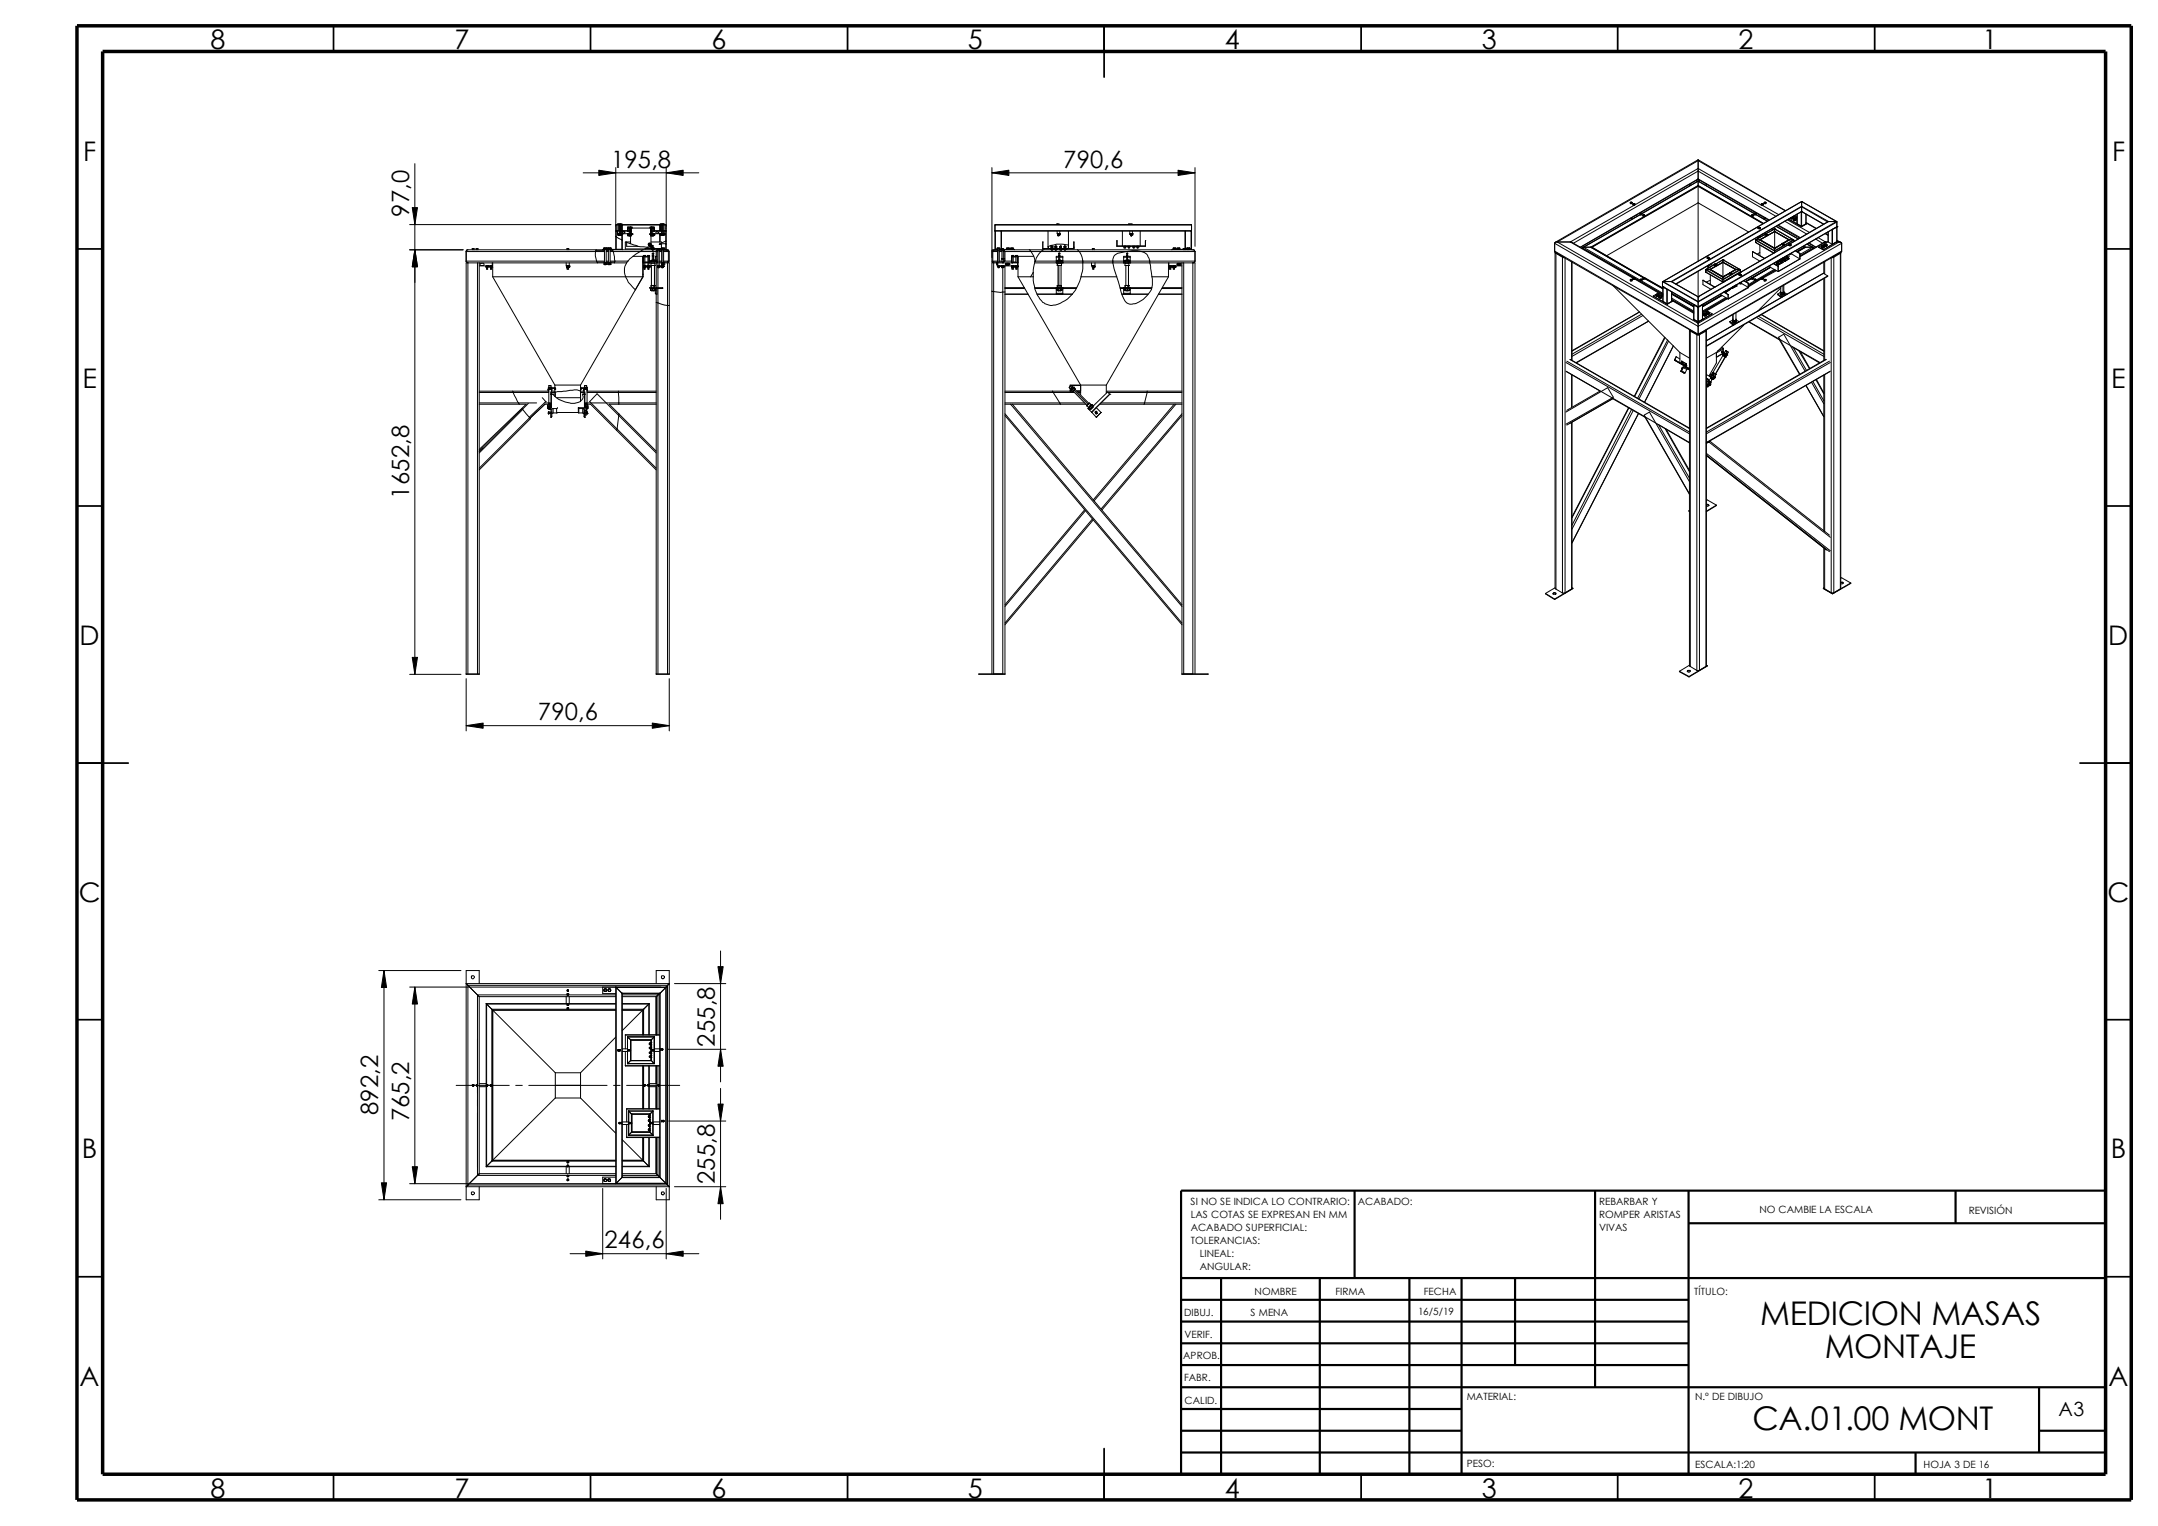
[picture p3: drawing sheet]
<svg xmlns="http://www.w3.org/2000/svg" width="420mm" height="297mm" viewBox="0 0 420 297" stroke-linecap="round" stroke-linejoin="round" font-family="sans-serif">
<defs><g id="words">
<g font-size="6.3">
<text x="342.7" y="258">MEDICION MASAS</text>
<text x="355.3" y="264.4">MONTAJE</text>
<text x="341.2" y="278.4">CA.01.00 MONT</text>
</g>
<g font-size="5.2">
<text x="41" y="9.5">8</text>
<text x="88.5" y="9.5">7</text>
<text x="138.5" y="9.5">6</text>
<text x="188.5" y="9.5">5</text>
<text x="238.5" y="9.5">4</text>
<text x="288.5" y="9.5">3</text>
<text x="338.5" y="9.5">2</text>
<text x="386" y="9.5">1</text>
<text x="16.2" y="31.3">F</text>
<text x="411.2" y="31.3">F</text>
<text x="16.1" y="75.6">E</text>
<text x="411.1" y="75.6">E</text>
<text x="15.5" y="125.5">D</text>
<text x="410.5" y="125.5">D</text>
<text x="15.3" y="175.5">C</text>
<text x="410.3" y="175.5">C</text>
<text x="15.9" y="225.5">B</text>
<text x="411" y="225.5">B</text>
<text x="15.5" y="269.8">A</text>
<text x="410.5" y="269.8">A</text>
<text x="41" y="291.5">8</text>
<text x="88.5" y="291.5">7</text>
<text x="138.5" y="291.5">6</text>
<text x="188.5" y="291.5">5</text>
<text x="238.5" y="291.5">4</text>
<text x="288.5" y="291.5">3</text>
<text x="338.5" y="291.5">2</text>
<text x="386" y="291.5">1</text>
</g>
<g font-size="4.7">
<text x="119" y="32.6">195,8</text>
<text x="207" y="32.6">790,6</text>
<text x="79.7" y="42.2" transform="rotate(-90 79.7 42.2)">97,0</text>
<text x="79.7" y="97.1" transform="rotate(-90 79.7 97.1)">1652,8</text>
<text x="104.7" y="140.2">790,6</text>
<text x="139.2" y="203.7" transform="rotate(-90 139.2 203.7)">255,8</text>
<text x="73.7" y="217.1" transform="rotate(-90 73.7 217.1)">892,2</text>
<text x="79.7" y="218.3" transform="rotate(-90 79.7 218.3)">765,2</text>
<text x="139.2" y="230.5" transform="rotate(-90 139.2 230.5)">255,8</text>
<text x="117.7" y="243">246,6</text>
</g>
<text font-size="3.8" x="400.8" y="275.5">A3</text>
<g font-size="1.9">
<text x="231.8" y="234.6">SI NO SE INDICA LO CONTRARIO:</text>
<text x="231.8" y="237.2">LAS COTAS SE EXPRESAN EN MM</text>
<text x="231.8" y="239.6">ACABADO SUPERFICIAL:</text>
<text x="264.3" y="234.6">ACABADO:</text>
<text x="311.3" y="234.6">REBARBAR Y</text>
<text x="311.3" y="237.1">ROMPER ARISTAS</text>
<text x="311.3" y="239.5">VIVAS</text>
<text x="342.6" y="236.1">NO CAMBIE LA ESCALA</text>
<text x="383.3" y="236.2">REVISIÓN</text>
<text x="231.8" y="242.2">TOLERANCIAS:</text>
<text x="233.6" y="244.6">LINEAL:</text>
<text x="233.6" y="247.2">ANGULAR:</text>
<text x="260" y="252">FIRMA</text>
<text x="277.2" y="252">FECHA</text>
<text x="329.9" y="252">TÍTULO:</text>
<text x="230.5" y="256.1">DIBUJ.</text>
<text x="243.5" y="256.2">S MENA</text>
<text x="244.3" y="252.1">NOMBRE</text>
<text x="276.1" y="256.1">16/5/19</text>
<text x="230.6" y="260.5">VERIF.</text>
<text x="230.4" y="264.5">APROB.</text>
<text x="230.5" y="268.8">FABR.</text>
<text x="230.6" y="273.2">CALID.</text>
<text x="285.6" y="272.6">MATERIAL:</text>
<text x="330" y="272.6">N.º DE DIBUJO</text>
<text x="285.6" y="285.6">PESO:</text>
<text x="330" y="285.7">ESCALA:1:20</text>
<text x="374.5" y="285.7">HOJA 3 DE 16</text>
</g>
</g></defs>
<!-- layer: Capa 1 -->
<g fill="none" stroke="#000" stroke-width=".34">
<path d="M64.9 5v5M115 5v5M165 5v5M215 5v10M265 5v5M315 5v5M365 5v5M15 48.5h5M410 48.5h5M15 98.5h5M410 98.5h5M15 148.5h10"/>
<path d="M405 148.5h10M15 198.5h5M410 198.5h5M15 248.5h5M410 248.5h5M64.9 287v5M115 287v5M165 287v5M215 282v10M265 287v5M315 287v5M365 287v5"/>
</g>
<g fill="none" stroke="#000" stroke-width=".42">
<path d="M263.7 231.8v17M310.6 231.8v38.2M328.8 231.8v55.2M328.8 238.1h81.2M380.7 231.8v6.3M410 231.8h-180v55.2M230 253h98.8M230 257.2h98.8M230 248.8h180M237.7 248.8v38.2M257 248.8v38.2M274.4 248.8v38.2"/>
<path d="M284.6 248.8v38.2M295 248.8v16.9M230 278.5h54.6M230 270h180M230 274.3h54.6M230 261.5h98.8M230 265.7h98.8M397 278.5h13M397 270v12.7M230 282.7h180M373 282.7v4.3"/>
</g>
<path d="M15 5h400v287h-400zM20 10h390v277h-390z" fill="none" stroke="#000" stroke-width=".68" stroke-linecap="butt"/>
<g fill="none" stroke="#000" stroke-width=".19">
<path d="M80.8 31.9v99.4M113.5 33.6h22.6M116.6 33.1l3.3 .5-3.3 .5zM119.9 32.6l.1 12.4M129.7 33.6l3.3-.5v1zM129.7 32.6l-.1 12.4M193.1 33.6l3.3-.5v1zM193.1 32.6v18.4l.4 .2M193.1 33.6h39.6M229.4 33.1l3.3 .5-3.3 .5zM232.7 32.6v15.3M317.4 39.4v.3h.4v-.3h-.3"/>
<path d="M317.5 39.5l.1 .1 .2-.2-.2 .1M317.5 39.4v.1M317.5 39.4l.1 .1M317.6 39.5h.1M317.6 39.4v.1M317.9 39.7l.1 .3 .3-.1M318 39.7h.3l-.3 .1zM318.1 39.7h.1M318.1 39.7h.2v.2M318.1 40l-12.4 7.1M318.1 39.7h.1h-.3l.1 .1M318.3 39.7v.1h-.3"/>
<path d="M328.9 35.9v.3M329.1 35.8v.3M330.4 35.1v.3M330.5 35h.2M330.6 32.8l12.3 7.1M330.6 36.3l12.6 7.2M330.6 36.2l12.6 7.3M330.6 35.2h.1M330.6 36.1v.1M330.6 31.1v.2M330.6 32.8v.5M330.6 34.8v.1"/>
<path d="M330.6 35.2l-11 6.3v.2h-.2M330.6 35.2l-10.9 6.4-.1 .3-.2-.1M330.6 31.1l-27.8 16.1M330.6 34.9l13.7 8M330.6 36.1l12.7 7.4M330.6 32.8l-12.3 7.1M330.6 33.3l-24.3 14.1M330.6 34.8l-22.9 13.3M330.6 31.3l17 9.7M330.6 31.3v1.5M330.6 33.3v1.6M330.6 35.2v.9"/>
<path d="M330.6 36.3v14.5M330.6 36.3l-20.6 11.8 10.1 5.9M330.6 36.2l-20.7 11.9M330.6 36.1l-20.9 12M330.6 31.3l-27.4 15.8M330.6 35.2l10.9 6.4 .1 .3 .3-.1M330.6 35.2l10.9 6.3M330.6 33.3l15.2 8.8M330.6 34.8l13.8 8M330.6 34.9l-22.8 13.2M330.6 31.1l17 9.9M330.9 35.1v.3"/>
<path d="M332.1 35.8v.3M332.2 35.9v.3M342.9 39.7v.2M343 39.7h.2v.1h-.2zM343.1 39.7h.1M343.2 39.7h-.3l.1 .1M343.2 40l3.1 1.8M343.2 39.7h-.1M343.3 39.7l-.1 .1h-.2M343.3 39.7l-.1 .3-.3-.1M343.5 39.4l.2 .2 .1-.2-.1 .1M343.5 39.4h.3v.3h-.3z"/>
<path d="M343.5 39.4h.3zM343.6 39.4v.1M343.6 39.5h.1M343.7 39.5h.1M343.7 39.4v.1M350.8 39.2h.1M350.8 39.2v1M350.8 39.2l6.7 3.9M350.8 39.2l-27 15.6M350.8 39.2l6.8 3.9M79.8 48.6h10.4M79.8 43.7h39.2"/>
<path d="M80.3 40.4h1l-.5 3.3zM80.8 48.6l.5 3.3h-1zM90.8 50.8l.3 .4M90.8 50.8h26.9M90.8 49h26.9M90.8 49v1.8M91.1 48.6l-.3 .1v.3M91.1 51.2h1.9M91.1 48.6h26.6M91.1 51.2v80M91.9 48.5h.4M92.3 48.6v-.2h-.4v.2"/>
<path d="M92.7 48.5h.3M93 51.2h.3M93 51.2v80M93 48.6v-.2h-.3v.2M93.3 51.2v80.1h-2.5v-80.1h.3M93.3 51.2h24.4M93.3 51.8h2.5M93.6 51.3h.1a.3 .3 0 0 1 .4 0 .3 .3 0 0 1 0 .4 .3 .3 0 0 1-.4 0l-.2-.1zM94.7 51.8h.1M94.7 52h.1M94.7 51.9v.1M94.7 51.8v.1"/>
<path d="M94.7 51.9l.1 .1M94.7 52.4h.1M94.7 52.4h.3M94.7 52v.4M94.8 51.8h.3M94.8 51.8h.1M94.8 52h.2M94.9 51.9l.1 .1M94.9 51.9l-.1 .1M94.9 51.8h.1M94.9 51.8v.1M94.9 52v.4"/>
<path d="M95 52h.1M95 51.8h.1M95.1 51.8h.1M95.1 51.8l-.1 .2M95.4 51.8h.1M95.4 52h.2M95.4 52h.1M95.4 51.8v.2M95.5 51.9l.1 .1M95.5 51.8h.1M95.5 51.9l-.1 .1M95.5 52.4h.3"/>
<path d="M95.5 51.8v.1M95.5 52v.4M95.6 51.8h.2M95.6 51.8h.1M95.6 52h.2M95.7 51.9l.1 .1M95.7 51.8h.1M95.7 51.9l-.1 .1M95.7 52v.4h-.2M95.7 51.8v.1M95.8 51.8h.1M95.8 51.9v.1"/>
<path d="M95.8 52h.1M95.8 51.8v.2M95.8 51.2v.6M95.9 53.9h29.2M95.9 51.2v2.7M95.9 53.9l12.1 21.1M110.2 51.2v.6h.6v-.6M110.3 51.9l.1 .1M110.3 51.8h.1M110.3 51.8h.2M110.3 51.8v.1M110.4 52h.1"/>
<path d="M110.4 51.9l.1 .1M110.4 51.8h.1M110.4 48.5h.3M110.4 52.1h.2zM110.4 52.4h.2M110.4 51.8v.6M110.5 51.8h.1M110.5 52h.2M110.6 51.8h.1M110.6 52.1h.1M110.6 52.4h.1M110.6 51.8v.1"/>
<path d="M110.6 51.9l-.1 .1M110.6 51.9l.1 .1M110.7 52h.1M110.7 52v.4M110.7 52.4h.1M110.7 51.8h.1M110.7 48.5l-.3-.1v.2M110.7 48.5v.1M110.7 51.8v.2M116 48.8h1.7M116.1 48.6a3.5 3.5 0 0 0 .2 2.6M116.2 51h1.5"/>
<path d="M117.6 48.5h.5M117.6 51.2h.1M117.6 51.4h.1M117.6 48.3l.1 .1M117.6 48.3h.1M117.6 48.5h.1M117.6 51.2v.2M117.6 48.3l-.1 .2h.7M117.6 48.5l-.3 .1M117.6 48.3h.3M117.7 51.2h.2M117.7 51.4h.2"/>
<path d="M117.7 51.5h.2M117.7 51.5h.1M117.7 48.4v.1M117.7 48.5v2.7M117.7 51.4v.1M117.9 51.4h.1M117.9 51.2h.1M117.9 48.3l-.2 .1M117.9 48.3l.1 .1M117.9 48.3h.2M117.9 51.5h.1M117.9 51.2v.2"/>
<path d="M117.9 51.4h.2M117.9 51.2h.2M118 48.6h.4M118 48.8h.4M118 50.8h.4M118 48.5v2.7h.4v-2.7M118 48.4v.1M118 51.4v.1M118 49h.4M118 51h.4M118.1 51.2h.1M118.1 51.4h.1"/>
<path d="M118.1 48.3v.1M118.1 48.3h.1M118.1 48.3v.2M118.1 51.2v.2M118.1 48.5h.3M118.1 48.3l-.1 .1M118.4 48.3h.1M118.4 51.2h.1M118.4 51.4h.1M118.4 48.3v.2M118.4 51.2v.2M118.4 48.5h.5"/>
<path d="M118.4 48.3l.2 .1M118.4 51.5h.4M118.4 51.4v.1M118.4 48.3h.3M118.5 51.4h.3M118.5 51.4h.1M118.5 51.2h.1M118.5 51.2h.3M118.6 48.4v.1M118.6 51.2v.2M118.6 51.4h.2M118.6 51.2h.2"/>
<path d="M118.7 48.3h.2M118.7 48.3l-.1 .1M118.8 51.4h.1M118.8 51.2h.1M118.8 48.6h8.2M118.8 48.8h.5M118.8 50.8h3.5M118.8 48.5v2.7M118.8 51.4v.1M118.8 51.5h.1M118.8 49h9M118.8 51h.8"/>
<path d="M118.8 51.2h3.2M118.9 51.2h.1M118.9 51.4h.1M118.9 48.3l.1 .1M118.9 48.3h.1M118.9 48.3v.2M118.9 51.2v.2M118.9 48.5h2.3M119 48.4l-.6 .1M119.3 48.5l.3 1.5v1.2M119.9 46l1.3 .8M120 45l-.1 3.5"/>
<path d="M120 45v3.5M120 45h.6M120.1 44.9v.1M120.2 45.6h.1M120.2 45.5h.1M120.2 45.6h.2M120.2 45.5h.2M120.2 43.6h.3M120.2 45.7h.1M120.2 43.6v.1M120.2 45v.7M120.2 43.6h.1"/>
<path d="M120.2 45.5h.3M120.2 45.6h.3M120.3 45.7h.1M120.3 45.7h.2M120.3 43.8v1.1M120.4 45.6h.1M120.4 45.5h.1M120.4 45.7h.1M120.4 45.5v.2M120.5 45.7h.1M120.5 45.6h.1M120.5 45.5h.1"/>
<path d="M120.5 43.7l-.6 .1M120.5 43.6h.2M120.5 43.7h.1M120.5 45.7h.2M120.5 43.6v.1M120.5 43.8v1.1M120.5 45.5v.2M120.5 43.6h.1M120.5 45.7h.4M120.6 43.7h.1M120.6 45.6h.1M120.6 45.5h.1"/>
<path d="M120.6 45.7h.1M120.6 45.6h.3M120.6 43.7v1.9M120.6 43.8h-.6v1.1h.6M120.6 43.7v2M120.6 44.9h.2M120.6 45h.2M120.7 43.8h.1M120.7 45.6h.1M120.7 45.7h.1M120.7 45.6h.3M120.7 45.5h.2"/>
<path d="M120.7 43.6h.1M120.7 45.5h.1M120.7 45.6h.2M120.7 45.6l-.1 .1M120.7 43.6h.2M120.7 43.7h.4M120.7 43.6v.1M120.7 43.8v1.1M120.7 43.7h.1M120.8 43.7h.2M120.8 45.5h.1M120.8 43.7h.1"/>
<path d="M120.8 43.6h.1M120.8 45.7h.1M120.8 45.7h.2M120.8 43.7v1.8M120.9 45.7h.1M120.9 45.6h.1M120.9 45.6h.2M120.9 45.5h.2M120.9 45.5h.1M120.9 43.6h.2M120.9 45.5v.2M120.9 45.7h-.1"/>
<path d="M121 43.7h.1M121 45.7h.1M121 43.7v1.8h1.5v-1.1M121 45.6h.1M121 45h1.5M121 43.8v1.1M121.1 43.7l.1 .1M121.1 45.6h.1M121.1 45.5h.1M121.1 43.6v.1M121.1 45.5v3M121.1 43.6h.1"/>
<path d="M121.1 43.7h7.7M121.1 45.7h-.1M121.2 43.9l-.1 .1M121.2 44.9h1M121.2 43.8v1.1M121.2 45.5v3.1M121.2 43.8h7.2M121.2 44.9l-.1 .1M121.5 45.1l-.1-.1a.22 .22 0 0 0-.2 .2 .22 .22 0 0 0 .2 .2h.1M121.5 45.2h.2v.1h-.2M121.9 47.1l.1 .1M122 47.2v.7h2.2"/>
<path d="M122 51.2a3 3 0 0 0 .1 3.2l.2 .6 1.4 1.4M122 47.2l2.2 .7M122.2 44.4h.7M122.2 45.6h.1M122.2 45.6h.2M122.2 45h.1M122.2 44.4h.1M122.2 45.7h.1M122.2 44.2h.2M122.2 44.2h.1M122.2 44.2v.8M122.2 45.6v.1"/>
<path d="M122.3 45.7h.1M122.3 50.8l-.3 .4M122.3 45.6h.1M122.3 45.8h.1M122.3 44.4v.6M122.3 45.5v.1M122.3 45.6v.1M122.4 45.7h.1M122.4 45.6h.1M122.4 45.5h.1M122.4 44.4h.2M122.4 45.5h.3"/>
<path d="M122.4 45.6h.3M122.4 44.2h.3M122.4 45.7v.2h-.1v-.2M122.4 45.6h.5M122.4 44.2v.8M122.4 45.5v.2M122.4 44.2h.1M122.5 44.4h.1M122.5 45.7h.1M122.5 45.7l.1 .2M122.5 45.8h.2M122.5 45.6h.1"/>
<path d="M122.6 45.6h.1M122.6 44.4h.1M122.6 45.6h.2M122.6 45.7h.1M122.6 45.9h.1M122.6 45.6v.1M122.6 45.7v.2M122.6 45h.3M122.6 45.7h-.1M122.7 45.5h.1M122.7 45.6h.1M122.7 45.5h.3"/>
<path d="M122.7 45.6h.3M122.7 45.7h.1M122.7 44.2h.1M122.7 44.2h.2M122.7 44.2v.8M122.7 45.6v.1M122.7 45.7v.2M122.7 45.7h-.1M122.8 44.4h.1M122.8 45h.1M122.8 45.7h.1M122.8 45.6h.1"/>
<path d="M122.8 44.2h.2M122.8 45.8h.1M122.8 44.2v1.3h-.2v-1.1M122.8 45.6v1.8M122.8 45.7h-.1M122.8 47.1h-1v1.4h6.2M122.9 44.4h.1M122.9 45.7h.1M122.9 45.6h.1M122.9 45.6v.1M122.9 44.4h3.8M122.9 45.7v.2h-.1"/>
<path d="M122.9 44.4v1.1M123 45.6h.1M123 45.5h.1M123 45.7h.1M123 44.2v.2h-.2M123 45.5v.2M123 44.2h.1M123.2 49.9h2.2M123.7 56.4l-10.7 18.6M124.2 47.9l1.7 .2 .6-.1M125.1 53.4l.1 .1M125.1 49.9v4"/>
<path d="M125.1 53.9l-1.4 2.5M125.2 48.6l-1.4 .9-1.5 1.3M125.2 51h.2M125.2 50h.2M125.2 51l.1 .2M125.2 51l.2 .1M125.2 49.9v4l-1.5 2.5M125.2 50h.1M125.2 51.2h.2M125.3 52h.1M125.3 51.8h.1M125.3 51.8h.2"/>
<path d="M125.3 49.9l-.1 .1M125.3 49.7h.3M125.3 49.9h.3M125.3 49.7v.2M125.3 51.8v.2M125.3 52h.2M125.3 49.7h.1M125.4 49.9h.2M125.4 51.8h.2M125.4 49.9h.1M125.4 52h.2M125.4 52.4h.1"/>
<path d="M125.4 51.8h.1M125.4 52.4h.2M125.4 49.9v1.9M125.4 52v.4M125.5 52h.1M125.5 51.8h.1M125.5 51.8v.2M125.6 49.9h.1M125.6 51.8h.1M125.6 52h.1M125.6 49.9v1.9M125.6 52v.4"/>
<path d="M125.6 51.2h.6M125.6 51.1h.6M125.6 51h.6M125.6 50h.6M125.6 49.9h.5M125.6 49.7h.1M125.6 49.7v.2M125.6 51.8v.2M125.7 51.8h.1M125.7 51.8v.2M126.1 51.8h.1M126.1 52h.1"/>
<path d="M126.1 49.7h.3M126.1 49.7v.2M126.1 51.8v.2M126.1 49.7h.1M126.2 51.8h.1M126.2 49.9h.1M126.2 52h.1M126.2 52.4h.2M126.2 49.9v1.9M126.2 52v.4M126.2 51.8h.3M126.2 47.4v.3"/>
<path d="M126.2 47.7h.4M126.2 51.8v.2M126.2 47.4h.4M126.3 49.9l.1 .1M126.4 50h.1M126.3 52h.1M126.3 51.8h.1M126.3 51h.1M126.3 49.9h.1M126.3 47.4h.1M126.3 47.4v.2M126.3 47.7l.4 .1"/>
<path d="M126.3 47.7h.1M126.3 47.6v.1M126.3 52v.4h-.1M126.3 51.8h.2M126.3 49.9v1.9M126.4 51.8h.1M126.4 52h.1M126.4 49.7v.2h-.3M126.4 49.7h.1M126.4 50v1M126.4 51.8v.2M126.4 51l-.1 .1"/>
<path d="M126.5 48l-.9 .5M126.5 48h.2M126.5 51.8h.1M126.5 47.7h.1M126.5 47.4h.1M126.5 47.4v.2M126.5 47.6v.1M126.5 47.4v.4M126.5 47.7v.1M126.6 45.5h.1M126.6 45.6h.1M126.6 45.5h.2"/>
<path d="M126.6 45.6h.2M126.6 45.7h.1M126.6 44.2h.2M126.6 44.2v.2h.2M126.6 45.5v.2M126.6 44.2h.1M126.7 47.8h.1M126.7 44.4h.1M126.7 50.8h.1M126.7 47.4v.3M126.7 45.6h.1M126.7 45.7h.1"/>
<path d="M126.7 47.9h.1M126.7 56.4l.1 .1M126.7 56.5h.1M126.7 56.2h.8M126.7 47.8h.3M126.7 56.2h.2M126.7 56.2h.1M126.7 47.4v.4M126.7 45.6v.3M126.7 45.8h.1M126.7 48h.1M126.7 47.4h-.4"/>
<path d="M126.7 44.4v1.1M126.7 47.9v.1M126.7 56.2v.3M126.7 45.6h.3M126.7 47.9l-.2 .1M126.7 45.7h.2M126.7 50.8h.2M126.7 51.3h.8v.4h-.8zM126.7 48h.2M126.7 45.7v2M126.7 48v.4M126.7 47.1h2.1v.3"/>
<path d="M126.7 44.4h.2M126.7 47.9h.2M126.7 50.8h-.1v.2M126.7 47.7v.1M126.7 50.8h.5M126.8 45h.1M126.8 47.7l-.1 .1M126.8 56.6h.5M126.8 45.7h.1M126.8 45.6h.1M126.8 51.7h.1M126.8 44.2h.1"/>
<path d="M126.8 45.5h.1M126.8 45.5h.4M126.8 45.6h.4M126.8 56.2h.5M126.8 56.2h-.1M126.8 47.7v.1M126.8 47.8h.1M126.8 47.7l.1 .1M126.8 44.2h.4M126.8 44.4h.4M126.8 45.8h.3M126.8 44.4h.1"/>
<path d="M126.8 45.7v.2h.3M126.8 47.9h.1M126.8 48h.1M126.8 50.7l-.4 .1M126.8 44.2v1.3M126.8 45.6v.1M126.8 47.9v.1M126.8 51.2v.1M126.8 51.7v3.9M126.8 56.5v.1M126.8 55.6h.1M126.8 56.2h.2"/>
<path d="M126.8 50.7h.6M126.8 55.6h.6M126.8 51.7h.6M126.8 56.5h.5M126.9 48.3h-.2l.1 .1M126.9 44.4h.1M126.9 48.3h.4M126.9 56.2h.4M126.9 56.2h.1M126.9 47.8h.1M126.9 48.1h.1M126.9 50.8h.3"/>
<path d="M126.9 48.3v.1M126.9 45.7h.2M126.9 44.2h.2M126.9 45.7v.2h.2M126.9 48.5h.2M126.9 48.5h.1M126.9 47.9h.1M126.9 48h.1M126.9 44.4l-.1 1.1M126.9 48v.3M126.9 50.8v.2M126.9 50.7h-.1"/>
<path d="M126.9 50.7h.4M126.9 48.3h.1M126.9 44.4h.2M126.9 45.6h.2M127 47.8h.1M127 56.4l-.2 .1M127 48.3h.1M127 48.5h.1M127 48.5h.2M127 47.9h.1M127 48h.1M127 45.6v.1"/>
<path d="M127 47.9v.1M127 49.3v.5M127 56.2v.2M127 49.8h.1M127 45.7h-.1M127 49.8h.2M127 49.3h.2M127 45.6h.1M127 45.7h.1M127 56.4l.3 .1M127.1 44.4h.3v.6M127.1 48.2l-.1 .1"/>
<path d="M127.1 49.8h.1M127.1 45.6h.1M127.1 45.6h.3M127.1 44.2h.1M127.1 44.4h.1M127.1 48.2v.1M127.1 48.3h.1M127.1 48.2l.1 .1M127.1 45.7h.1M127.1 44.2h.2M127.1 48.5h.2M127.1 48.5h.1"/>
<path d="M127.1 44.4v1.1h1.7M127.1 45.7v.2M127.1 49.8v.1M127.1 45h1.7M127.2 48.6h.8M127.2 45.6h.1M127.2 45.5h.2M127.2 45.5h.1M127.2 45.6h.2M127.2 48.3h.1M127.2 48.5v.2h-.2v-.2M127.2 50.8h.2"/>
<path d="M127.2 45.7h.1M127.2 44.2h.1M127.2 45.8h.1M127.2 45.7v.2l.1-.1M127.2 48.5h.1M127.2 44.2v.8M127.2 45.5v.2M127.2 49.3v1.4M127.2 49.3h.1M127.2 49.8h.1M127.2 45.7h-.1M127.2 50.8h.4"/>
<path d="M127.2 49.3l.1 1.4M127.3 56.2h.2M127.3 48.3h.1M127.3 45.7h.1M127.3 56.5h.3M127.3 56.2h-.3M127.3 56.2h.3M127.3 49.9h-.3l-.1 .8M127.3 56.2h.1M127.3 48.5h.1M127.3 45.6v.1M127.3 56.5v.1"/>
<path d="M127.3 56.6h.2M127.3 45.7h-.1M127.3 45.6h.1M127.3 44.2v.8M127.3 45.6v.2M127.3 48.3v.1M127.3 51.7h.2M127.3 55.6h.2M127.3 50.7h.2M127.3 44.2h.1M127.3 50.7h.1M127.3 50.7l.1 .3"/>
<path d="M127.4 50.8h.2M127.4 50.7h.1M127.4 55.6h.1M127.4 51.7h.1M127.4 45.5v.1M127.4 51.2v.1M127.4 51.7v3.9M127.4 55.8v.2M127.4 56.5v.1M127.4 44.9h1M127.4 50.8h.3M127.5 56.4l-.2 .1"/>
<path d="M127.5 56.4l.1 .1M127.5 55.6v.2h-.3v.2M127.5 55.6h-.8l.1 .4M127.5 56.2v.2M127.6 56.2h-.1M127.6 56.2v.3M127.6 56.2h.1M127.6 56.5h.1M127.6 50.8h.1M127.8 58.9l.2 .1a4.6 4.6 0 0 0 2.3 .5M127.8 56h-1.3l.2 .2M127.8 50.8v.3l.3 .1h-1.8l.1-.2"/>
<path d="M127.8 49v7.1M127.8 49.9h-.2l-.1 1-1 .1v.2M127.9 50.8h.2M127.9 49h.2M127.9 50.8l.2 .2M127.9 50.6l-.1 .1M127.9 49v1.8M128 51.8h.1M128 51.8h.2M128 45.1l-.1-.1a.22 .22 0 0 0-.2 .2 .22 .22 0 0 0 .2 .2h.4v-.2h-.3M128 52h.1M128 48.6h.4"/>
<path d="M128 48.5v.1M128 51.8v.2M128 48.5l.4-.1v3.4M128.1 48.6h.3M128.1 51.8h.1M128.1 52h.1M128.1 48.6h.1M128.1 48.8l-.2 .2M128.1 48.6h-.3v.4M128.1 52h.2M128.1 52.1h.3zM128.1 48.6v3.2"/>
<path d="M128.1 52v4M128.1 56.2v75M128.1 51.8h.2M128.2 51.8h.1M128.2 51.8v.2M128.2 52h.1M128.3 52h.1M128.3 51.8h.1M128.4 50.8h.5M128.4 49h.5M128.4 48.8h.5M128.4 48.6h.1"/>
<path d="M128.4 51.8h.1M128.4 52h.1M128.4 51.8v.3M128.4 51h.5M128.4 51.2h.4M128.4 47.5h.1M128.4 48.6h.4M128.4 48.5h.9M128.4 44.9l.1 .1M128.4 43.8v1.1M128.4 45.5v1.6M128.4 48.5v.1"/>
<path d="M128.4 51.8v.2M128.5 45.6h.1M128.5 43.6l-.1 .2M128.5 47.4v.1M128.5 47.5h1.2M128.5 43.6h.1M128.5 45.7h.1M128.5 45.6h.4M128.5 45.5v1.6M128.5 48.5h.1M128.6 45.7h.1M128.6 45.6h.1"/>
<path d="M128.6 43.6h.2M128.6 43.8v1.1M128.6 45.5v.2M128.6 45.7h.7M128.7 45.6h.1M128.7 45.5h.1M128.7 45.6h.2M128.7 45.5h.2M128.7 45.7h.1M128.7 43.8v1.1M128.7 45.5v.1M128.8 51.2h.1"/>
<path d="M128.8 51.8h.1M128.8 51.9l.1 .1M128.8 48.3h.1M128.8 45.7h.1M128.8 43.7h.1M128.8 51.4h.1M128.8 45.6h.1M128.8 45.5h.1M128.8 43.6h.1M128.8 43.7h.2M128.8 51.4l.1 .4M128.8 52h.1"/>
<path d="M128.8 48.6h.1M128.8 43.6v1.9M128.8 45.6v.1M128.8 47.5v1.1M128.8 51.2v.2M128.8 51.8v.2M128.8 43.8h-.3v1.1h.3M128.9 48.6h.1M128.9 45.6h.1M128.9 45.5h.1M128.9 43.6h.1M128.9 45.7h.1"/>
<path d="M128.9 51.2h.1M128.9 48.3v.1M128.9 51.5h.1zM128.9 52h.1M128.9 52.1h.1M128.9 45.5v.2M128.9 48.4v.1M128.9 48.5v2.7M128.9 52v.1M128.9 52.1h.2M128.9 48.3h.1M128.9 48.3l-3.3 .2"/>
<path d="M128.9 51.4h.1M128.9 51.9l.1 .1M128.9 45.6h.3M128.9 51.8h.1M128.9 45.7h.3M128.9 43.7h.1M128.9 51.4h.3M128.9 51.9v.1M128.9 43.7v1.8h.2M128.9 51.8v.1M128.9 44.9h.2l-.1 .1M128.9 45h.2"/>
<path d="M128.9 43.8h.2M128.9 51.2h.3M129 48.3l-.1 .1M129 45.6h.1M129 45.5h.1M129 51.8h.2M129 45.6h.2M129 45.5h.2M129 51.8h.1M129 43.6h.1M129 43.6h.3M129 43.7h.3"/>
<path d="M129 48.3h.3M129 48.3l.2 .1M129 51.5h.2M129 45.7h.1M129 52h.1M129 43.6v.1M129 43.8v1.1M129 45.6v.1M129 51.2v.2M129 51.5v.3M129 52v.1M129 43.7h.1"/>
<path d="M129 51.4h.2M129 51.2h.2M129.1 45.5h.1M129.1 43.7h.1M129.1 45.7h.1M129.1 45.7h.2M129.1 51.9l-.1 .1M129.1 51.8h.1M129.1 43.7v1.8M129.1 51.8v.2M129.1 52h.1M129.1 43.7h.2"/>
<path d="M129.2 48.8h.8l.1 .2M129.2 48.6h.8M129.2 50.8h.9M129.2 49h.9M129.2 51.4h.1M129.2 51.2h.1M129.2 45.7h.1M129.2 45.6h.1M129.2 51.2h.8M129.2 51.8h.1M129.2 45.6h.2M129.2 45.5h.2"/>
<path d="M129.2 45.5h.1M129.2 51.8l-.1 .2M129.2 45.5v.2M129.2 48.4v.1M129.2 48.5v2.7M129.2 51.4v.1M129.2 51.5h.1M129.3 43.7l.4 .1M129.3 43.8h.3v1.1h-.3M129.3 43.7h.1M129.3 51.2h.1M129.3 51.4h.1"/>
<path d="M129.3 48.3l.1 .1M129.3 48.3h.1M129.3 45.7h.1M129.3 45.6h.1M129.3 43.6l.1 1.9M129.3 43.6h.1M129.3 45.6v.1M129.3 48.5h.1M129.3 51.2v.2M129.3 45h.3M129.3 48.3l-.1 .1M129.3 48.5h.4"/>
<path d="M129.4 45.6h.1M129.4 45.5h.1M129.4 48.4l-1.4 .1M129.4 45.5v.1M129.6 45v3.5M129.6 45l.1 3.6M129.6 44.4h.1M129.7 46.9l-1.2 .5M130 48.6l.2 .1 .1 .3v1.8l-.3 .4M130 51.2h.3v80.1h-2.5v-75.2l1.2-.1v.2h-1.1v1.1l-.3-.1v-.7M130 48.6l-.2 .2M130 51.2v80"/>
<path d="M130.1 50.8l-.1 .2h-.8M130.1 49v1.8M193.1 56.7l1.7 .2 .9-.1M193.3 50.8l.2 .2h1.7M193.3 49v1.8M193.3 50.8h.9M193.3 49h.9M193.5 51.2h-.4v80M193.5 51.2h4.7M193.5 51.2v80M193.7 44.9l.1 .1M193.7 43.8v1.1"/>
<path d="M193.7 48.5h.5M193.7 44.9h38.3M193.7 43.8h38.3M193.8 45l-.1 3.6M193.8 43.7l-.1 .1M193.8 45v3.5M193.8 45h1.1M193.8 43.7h38.1M194.1 51.4h.1M194.1 51.2v.2M194.1 51.2h.1M194.1 51.2v.6h4"/>
<path d="M194.1 48.4v.1M194.1 48.5h.2M194.2 48.3l-.1 .1M194.2 51.8h.4M194.2 51.8h.1M194.2 48.3l.2 .1M194.2 48.5h.4M194.2 48.5v.1M194.2 48.8v2.2M194.2 48.3h.3M194.3 52.1h.3M194.3 48.8v2.2"/>
<path d="M194.3 51.8v.3M194.4 48.4h.1M194.5 48.3l-.1 .1M194.5 48.3l.1 .1M194.5 48.3h.1v.3M194.6 48.8v2.2M194.6 51.8v.3M194.6 50.8h.5M194.6 49h.5M194.6 48.5h.5M194.6 51.8h.1M194.6 48.5h-.4"/>
<path d="M194.6 48.5h.1M194.9 45h.1M194.9 45v3.5M195 50.3h.1M195 50.4h.1M195 51.8h.1M195 51.8h.4M195 52h.1M195 48.4h.3v.2h9.4M195 48.5h.3M195 51.8h.2M195 45v3.6"/>
<path d="M195 50.3v.1M195 51.8v.2M195 50.3h.4M195 50.4h.4M195 45h35.7M195.1 52h.1M195.1 51.8h.1M195.1 52.1h.2M195.1 52.1h.1M195.1 48.8v1.5M195.1 50.4v.6M195.1 51.8v.3"/>
<path d="M195.2 52h.1M195.2 51.8h.1M195.2 48.8h-1.9v.2M195.2 48.6h-2l-.1 .4M195.2 52.1h.1M195.2 51v.2M195.2 52.1v79.1M195.2 48.5l.4 .2 .1 .3M195.2 48.7h.2l.1 .3M195.3 52h.1M195.3 51.8h.1M195.3 48.5l2.2 .1"/>
<path d="M195.3 48.8v1.5M195.3 50.4v.6M195.3 51.8v.3M195.3 50.8h.2M195.3 49h.2M195.4 50.3h.1M195.4 50.4h.1M195.4 51.8h.1M195.4 50.3v.1M195.4 51.8v.2M195.5 50.8l-.3 .2M195.5 49v1.8"/>
<path d="M195.6 50.8l-.4 .4M195.7 56.2h3.8M195.7 57.3h4.5M195.7 49h37M195.7 56v.2M195.7 49v1.8h1.2M195.7 56h3.8M195.7 56.2v75.1h-5.1l5.1-.1M195.7 50.7l-.2 .1M195.7 51.8v4.2M195.7 51.3h.4a.25 .25 0 0 1 .4 0 .25 .25 0 0 1-.2 .4h-.1a.28 .28 0 0 1-.4 0 .28 .28 0 0 1-.1-.4zM195.9 51.4h.1"/>
<path d="M195.9 51.3v.1M196 51.4h.3M196 48.5h.5M196 51.4h.1M196 48.4v.1M196.1 48.3l.2 .1M196.1 48.3l-.1 .1M196.1 51.5h.3M196.1 51.5h.1M196.1 51.3v.2M196.1 48.3h.2M196.3 51.4h.1"/>
<path d="M196.3 48.4v.1M196.3 48.3v.1M196.3 48.3h.2v.2M196.3 48.3l.2 .1M196.4 51.4h.1M196.4 51.4h.2M196.4 51.3v.2M196.5 51.3l-.1 .1M196.8 48.4v.1M196.8 48.5h.5M196.9 48.3l-.1 .1M196.9 52h.1"/>
<path d="M196.9 51.8h.1M196.9 51.8h.2M196.9 48.3h.3M196.9 51.8h.5M196.9 48.3l.1 .1M196.9 51.8v.2M197 50h.1M197 49.9h.1M197 49.9l-.1 1.2 .2 .1M197 52h.1M197 52h.2M197 51.8h.1"/>
<path d="M197 49.7h.4M197 52.4h.3M197 49.7h.1M197 50h1.1M197 49.9h4.3M197 48.4v.1M197 49.7v.2M197 50v1.1M197 51.8v.6M197 51.8h.2M197.2 48.3l-.2 .1M197.2 48.3l.1 .1"/>
<path d="M197.2 52h.1M197.2 48.3l.1 .2M197.2 51.8h.1M197.2 52h.2M197.2 51.8h.2M197.3 51.8h.1M197.3 51h.5M197.3 52h.1M197.3 52.4h.1M197.3 50v1.1M197.3 51.8v.6M197.4 51.8h.1"/>
<path d="M197.4 51.8l-.1 .2M197.4 49.7v.2M197.7 51.8h.1M197.7 51.8h.4M197.7 52h.1M197.7 49.7h.4M197.7 51.8h.2M197.7 49.7v.2M197.7 51.8v.2M197.7 51.9l.1 .1M197.8 52h.2M197.8 52.4h.2"/>
<path d="M197.8 50v1.1M197.8 52v.4M197.9 51.9l-.1 .1M197.9 51.8v.1M197.9 51.9l.1 .1M197.9 51.8h.1M198 52h.1M198 51.9v.1M198 51.8h.1M198 52h.2M198 50v1.1M198 51.8v.1"/>
<path d="M198 52v.4M198 51h.1M198.1 51.8h.1M198.1 49.7l.1 .3M198.1 51l-1.1 .1 .1-.1M198.1 50h.1M198.1 50v1M198.2 53.9l12.2 21.1v1.8M198.2 53.9h3M198.2 49.9v4M198.2 51l-.2 1M200.4 48.6a3.2 3.2 0 0 1 1.1 2.2"/>
<path d="M201.2 53l-.5 .9M201.2 53.9a7.1 7.1 0 0 0 1.8 5 3.1 3.1 0 0 0 3.8-.1 7.4 7.4 0 0 0 3.7-4.9M201.2 53v.9M201.4 51.2h28.7M201.4 56h8.2M201.5 56.2h8M201.5 50.9l-.3 2.1M201.5 50.8h4.2M201.5 50.8v.1M201.6 50.7v.1M201.6 50.8l-.1 .1M201.9 57.3h6.9"/>
<path d="M203.1 47.1l-.1 1.4h6.1v-1.4l-.1 1.3h-6M203.1 48.6a3.6 3.6 0 0 0-1.5 2.2M203.4 48.4v.1M204 45v3.4M204.1 48v.4M204.6 48l.1 .2M204.6 48.5h.1M204.6 48.5h.2M204.7 48.2h.2M204.7 48.5v.2h.2v-.2M204.7 47.9l.2 .1-.1 .2zM204.7 47.9h.2"/>
<path d="M204.7 47.9l-.1 .1M204.7 48.5h.2M204.7 48.5h.1M204.8 48.5h.2M204.9 47.9l.1 .1M204.9 48.5h.1M204.9 48.6h.6M205 48l-.1 .2M205 48.5h.1M205.4 48l.1 .2M205.4 48.5h.1M205.4 48.5h.2"/>
<path d="M205.5 48.5h.2v.2h-.2zM205.5 48.2h.2M205.5 48l.2-.1-.1 .3zM205.5 47.9h.2M205.5 47.9l-.1 .1M205.6 48.5h.1M205.6 48.5h.2M205.7 51h.5M205.7 50.1h.5M205.7 50.7h.9M205.7 56v.4M205.7 57.1v.2"/>
<path d="M205.7 51v.2M205.7 50.7v.3M205.7 47.9v.1M205.7 50.1v.6M205.7 56.4v.7M205.7 48.6h.7M205.7 57.1h1.2M205.7 56.4h.1M205.7 56.4l.2 .1M205.7 43.6h.2M205.7 48v.2M205.7 48.5h.1"/>
<path d="M205.7 43.6h.1M205.7 43.6v.1M205.7 56.2v.2M205.8 50.8h.1M205.8 45v.5h.5v-.5M205.8 50.8v.2M205.8 48.4l.1 .1M205.8 50.8h.3M205.9 51.3h.8v.4h-.8M205.9 55.6h.8v.4M205.9 56.2h-.2M205.9 50.8h-.2v.2"/>
<path d="M205.9 45.7h.2M205.9 56.2h.1M205.9 55.8h.6v.2M205.9 56.5h.3M205.9 45.5h.1M205.9 45.6h.1M205.9 45.5h.3M205.9 45.6h.3M205.9 56.2h.3M205.9 43.6h.3M205.9 45.7h.1M205.9 51.3v.4"/>
<path d="M205.9 55.6l-.1 .4M205.9 45.6h.2M205.9 43.6h.1M205.9 43.6v.1M205.9 45.5v.2M205.9 55.6v.4M206 50.7h.2M206 55.6h.2M206 51.7h.2M206 56.6h.1M206 45.6h.2M206 45.7h.2"/>
<path d="M206 45.8h.2M206 45.6v.3h.2v-.3M206 51.7h.1M206 55.6h.1M206 50.7h.1M206 56.6h.4M206 50.7v.1M206 51.2v.1M206 51.7v3.9M206 56.2v.2M206 56.5v.1M206 56.4l-.1 .1"/>
<path d="M206 56.4l.2 .1M206 45.6h.1M206.1 50.8h.2M206.1 45.7h.1M206.1 45.6h.1M206.1 50.8h.4M206.2 49.3h.1M206.2 49.9h.7v.2M206.2 45.7h.1M206.2 51.7h.1M206.2 55.6h.1M206.2 50.7h.1"/>
<path d="M206.2 45.6h.1M206.2 43.6h.1M206.2 43.6v.1M206.2 49.3v1.5M206.2 51.2v.1M206.2 51.7v3.9M206.2 50.7h.3M206.2 55.6h.4M206.2 51.7h.4M206.2 56.5h.5M206.2 49.8h.2M206.2 49.9h-.5v.2"/>
<path d="M206.2 56.2h.3M206.2 45.5h.1M206.2 56.2h.5M206.2 56.2h-.2M206.2 45.5v.2M206.3 50.8h.2M206.3 48l.1 .2M206.3 48.5h.1M206.3 49.3h.1M206.3 49.3v1.4M206.3 50.8v.2M206.3 56.6h.3"/>
<path d="M206.3 50.1h.6M206.4 47.9l-.1 .1M206.4 48.5h-.1M206.4 48.2h.2M206.4 48.5h.3M206.4 56.6h.2M206.4 48.5v.2h.3v-.2M206.4 48h.3l-.2 .2zM206.4 47.9h.2M206.4 48.5h.1M206.4 56.5v.1M206.4 51h.5"/>
<path d="M206.5 56.4l.2 .1M206.5 50.8h.3M206.5 56.4l-.3 .1M206.5 55.6h.1M206.5 50.7h.1M206.5 56.2v.2M206.5 51.7h.1M206.6 47.9l.1 .1M206.6 50.7v.1M206.6 51.2v.1M206.6 51.7v3.9M206.6 56.5v.1"/>
<path d="M206.6 50.7h.3M206.7 56.2h-.2M206.7 56.2v.3M206.7 48l-.1 .2M206.7 48.5h.1M206.7 48.6h.6M206.7 56.2h.1M206.8 50.8h.1M206.8 50.8v.2M206.9 50.8h11.9M206.9 56.4l-.2 .1M206.9 56v.4"/>
<path d="M206.9 57.1v.2M206.9 51v.2M206.9 50.7v.3M206.9 50.1v.6M206.9 56.4v.7M207.1 48.5h.1M207.2 48l.1 .2M207.2 48.5h.1M207.3 48.2h.1M207.3 47.9l.1 .1-.1 .2zM207.3 47.9h.1M207.3 47.9l-.1 .1"/>
<path d="M207.3 48.5h.2M207.3 48.5h.1M207.4 48.6h24.8M207.4 48.5v.2h-.1v-.2h-.2M207.4 47.9l.1 .1M207.4 48.5h.1M207.5 48l-.1 .2M207.5 48.5h.1M208 47.7l-2.3-.2-1.7 .5M208 45v3.4M209 48.1h.1M209.8 48.6a5.2 5.2 0 0 1 .7 5.3"/>
<path d="M210.5 53.9h6.9M210.8 50.7v.3M212.5 51.2v.6h.7v-.6M212.7 51.8h.1M212.7 51.8h.4M212.7 51.8h.3M212.7 51.9h.2M212.7 51.9h.1M212.7 52h.1M212.7 51.9v.1M212.7 48.5h.3M212.7 51.8h.2"/>
<path d="M212.7 51.8v.2M212.8 52.4h.1M212.8 51.8v.6M212.8 51.9h.1M212.9 52.1h.1M212.9 51.9h.1M212.9 52h.1M212.9 52.4h.1M212.9 51.9l.1 .1M213.1 51.8h.1M213 51.9h.1M213 52h.1"/>
<path d="M213 48.6v-.2h-.3v.2M213 51.8v.2M213 51.8h.1M213.1 51.8h-.2v.6M216.7 50.7v.3M217.4 53.9l-.3-1a3.7 3.7 0 0 1-.2-3.1 5 5 0 0 1 3.1-.9 3.5 3.5 0 0 1 3.4 .8l.5 1.1 .4 3.1M217.4 53.9l.6 1.9a5.6 5.6 0 0 0 1.4 3.2 2.47 2.47 0 0 0 2.8-.5 4.1 4.1 0 0 0 2.2-4.2l-.1-.4M218.1 56h6.2M218.1 56.2h6.1M218.4 57.3h5.1M218.5 45v2.9M218.8 50.1h.6"/>
<path d="M218.8 57.1h1.2M218.8 50.7h.3M218.8 50.1v-.2h1.2v.2M218.8 56v.4M218.8 57.1v.2M218.8 51v.2M218.8 50.7v.3M218.8 48h.1M218.8 50.1v.6M218.8 56.4v.7M218.8 56.4h.1M218.9 47.9l-.1 .1"/>
<path d="M218.9 50.8h.1M218.9 47.9v.4h.2v-.4M218.9 47.9h.1M218.9 48h.1M218.9 50.8v.2M218.9 47.9h.2M218.9 48h.2M218.9 56.5h.1M218.9 56.4l.1 .1M219 56.5h.3M219 50.8h.2M219 56.2h.3"/>
<path d="M219 56.2l-.1 .2M219 56.2h.1M219 56.5h.1M219 51.3h.8v.4h-.8zM219 50.8h.5M219.1 50.7h.6M219.1 47.9h.1M219.1 47.9l.1 .1M219.1 48h.1M219.1 50.7v.1M219.1 51.2v.1M219.1 56.2v.2"/>
<path d="M219.1 56.4l-.1 .1M219.1 56.4l.2 .1M219.2 56.6h.3M219.2 50.8h.3M219.2 51.7h.1M219.2 55.6h.1M219.2 50.7h.1M219.2 50.8v.2h-.4M219.2 56.6h.1M219.2 50.7h-.1M219.2 51.7v3.9M219.2 56.5v.1"/>
<path d="M219.2 50.7h.5M219.2 55.6h.5M219.2 51.7h.5M219.3 56.2h.2M219.3 56.2h.5M219.3 56.2h-.2M219.3 56.5h.5M219.4 49.3h.2M219.4 49.3v1.4M219.4 49.3h.1M219.5 51h.5M219.5 50.8h.3"/>
<path d="M219.5 49.3v1.4M219.5 50.8h.4M219.5 56.4l.3 .1M219.5 56.4l-.2 .1M219.5 49.8h-.1h.2M219.5 48h.1M219.5 56.6h.3M219.5 56.2v.2M219.5 56.5v.1M219.5 50.1h.5M219.6 56.2h.1M219.6 48h.2"/>
<path d="M219.6 48h.1M219.7 50.7h.1M219.7 55.6h.1M219.7 51.7h.1M219.7 43.6h.3M219.7 43.6h.1M219.7 43.6v.1M219.7 50.7v.1M219.7 51.2v.1M219.7 51.7v3.9M219.7 55.8v.2M219.7 56.5v.1"/>
<path d="M219.7 50.7h.3M219.8 50.8h.1M219.8 56.2h-.3M219.8 56.2h.2M219.8 55.6h-.8l.1 .4M219.8 55.6v.2h-.3v.2M219.8 48h.1M219.8 50.8v.2M219.8 56.5h.1M219.8 47.9h.1M219.9 47.9v.4h-.2v-.4l-.2 .1M219.9 47.9h.1"/>
<path d="M219.9 48h.1M219.9 56.5h.1M219.9 50.8h12.8M219.9 50.8l.1 .2M220 56.4l-.1 .1M220 56.4l-.2 .1M220 45v.5h.5v-.5M220 43.6h.1M220 43.6v.1M220 47.9v.1M220 56.2v.2M220 56.4h.1"/>
<path d="M220 45.5h.1M220 45.6h.1M220 45.5h.4M220 45.6h.4M220 56v.4M220 57.1v.2M220 51v.2M220 50.7v.3M220 45.6h.2M220 45.7h.2M220 45.5v.2M220 50.1v.6"/>
<path d="M220 56.4v.7M220 45.7h.1M220.1 43.6h.3M220.1 45.7h.2M220.1 45.7h.1M220.1 45.6h.1M220.1 45.8h.3M220.1 43.6h.1M220.1 45.8h.1M220.1 43.6v.1M220.1 45.6v.2M220.2 45.7h.2"/>
<path d="M220.2 45.7h.1M220.2 45.6h.1M220.2 45.6h.2M220.3 45.7h.1M220.3 45.6v.3l-.2-.1M220.3 45.6h.2M220.3 45.7h.2M220.3 45.6h.1M220.4 45.5h.1M220.4 45.6h.1M220.4 45.7h.1M220.4 43.6h.1"/>
<path d="M220.4 43.6v.1M220.4 45.5v.2M220.5 47.9l.1 .1M220.6 47.9v.4h.2v-.4M220.6 48h.1M220.7 48h.2M220.7 47.9h.1M220.8 47.9h.1M220.9 47.9h.1M220.9 48h.1M220.9 47.9v.1M221.3 47.9h.1"/>
<path d="M221.3 48h.1M221.3 47.9v.1M221.3 48h.2M221.4 47.9v.4h.2v-.4M221.4 48h.1M221.4 47.9h.2M221.5 48h.2M221.6 47.9l.1 .1M221.7 48h.1M222 45v2.9M223.1 46.8l-.1 1.1h-5.6v-1.1l.1 1.1h5.5M223.8 50.7l.1 .3"/>
<path d="M224.3 53.9h3.2M225.6 57.3h4.5M226.2 56.2h3.9M226.3 56h3.8M227.5 53.9l-12.1 21.1M227.5 51.2v2.7M227.6 51.8h.1M227.6 51.8h.4M227.6 51.2l.1 .8M227.6 52h.1M227.6 51.8h2.5M227.6 51.8h.2"/>
<path d="M227.7 52h.1M227.7 51.8h.1M227.7 52.4h.2M227.7 51.8v.6M227.7 51.9l.1 .1M227.8 52h.1M227.8 51.8h.1M227.9 51.9v.1M227.9 51.8h.1M227.9 51.9l-.1 .1M227.9 52h.1M227.9 51.8h.2"/>
<path d="M227.9 52.4h.1M227.9 51.8v.1M227.9 52v.4M228 51.8h.1M228 51.9l-.1 .1M228 51.9v.1M228 52h.1M228 51.8v.1M228.3 51.8h.1M228.3 51.8h.5M228.3 52h.1M228.3 51.8h.2"/>
<path d="M228.3 51.8v.2M228.4 52h.2M228.4 52.4h.3M228.4 48.4v.1M228.4 52v.4M228.4 52h.1M228.4 51.8h.1M228.4 48.5h.5M228.4 51.8h.2M228.5 48.3l-.1 .1M228.5 48.3h.3M228.5 48.3l.2 .1"/>
<path d="M228.5 51.8v.2M228.5 52h.1M228.5 51.8h.1M228.6 52h.2M228.6 52h.3M228.6 51.8h.1M228.6 51.8h.2M228.7 51.8h.2M228.7 48.4v.1M228.7 51.8v.6M228.8 48.3l-.1 .1M228.8 51.8h.1"/>
<path d="M228.8 48.3l.1 .1M228.8 52h.1M228.8 51.8v.2M228.8 48.3h.1v.2M229.2 51.4h.1M229.2 51.4h.2M229.2 48.4v.1M229.2 51.3v.1M229.2 48.5h.5M229.3 51.3h.1a.3 .3 0 0 1 .5 0 .3 .3 0 0 1 0 .4 .3 .3 0 0 1-.5 0l-.2-.1zM229.3 51.4h.1M229.3 51.5h.3"/>
<path d="M229.3 51.4v.1M229.4 48.3l-.2 .1M229.4 48.3h.2M229.4 48.3v.1M229.4 51.3v.1M229.4 51.4h.1M229.4 51.4h.3M229.4 48.4v.1M229.6 48.3l-.2 .1M229.6 48.3l.1 .1M229.6 51.5h.1M229.6 51.3v.2"/>
<path d="M229.6 48.3l.1 .2M229.7 51.4h.1M229.8 51.3l-.1 .1M230.1 51.2h.4M230.1 51.2v80.1h5.1l-5.1-.1M230.4 48.5h.3M230.4 48.5l-2.2 .1M230.5 51.2h1.7M230.5 51.2v80M230.7 48.4h-.3v.2M230.7 48.5h.4M230.7 45v3.6"/>
<path d="M230.7 45h.1M230.8 45v3.5M230.8 45h1.1M231.1 48.3v.2h.1M231.1 48.3v.1M231.1 48.5h.6M231.1 48.4h.4M231.1 48.3h.1M231.1 48.4h.1M231.1 48.4v.2M231.2 48.3l-.1 .1M231.2 48.3h.3"/>
<path d="M231.2 48.3l.2 .1M231.4 48.4h.1M231.5 48.3l-.1 .1M231.5 48.3l.1 .1v-.1M231.5 48.4v.2M231.5 48.3h.1M231.5 48.5h.5M231.6 48.3v.2M231.6 48.5h.1M231.9 43.7l.1 .1M231.9 45v3.5M231.9 45l.1 3.6"/>
<path d="M232 44.9l-.1 .1M232 43.8v1.1M232.2 48.6h.3l.2 .4M232.2 51.2h.5v80M232.2 51.2v80M232.2 48.6l.4 .1 .1 .3M232.7 50.8l-.5 .4M232.7 49v1.8M302.7 47.4l27.9 16.1M302.7 48.9l27.9 16.2M302.7 47.4v1.5M302.7 48.9l.1 .2 27.8 16"/>
<path d="M302.8 49.2v65.3l.1 .2M302.9 49.1l-.1 .1 .1 .1M302.9 49.2h.1M302.9 49.3l1.3 .8M302.9 49.3v65.4M303 49.2h.1M303 49.2l1.3 .8M303.2 47.1h-.3l-.2 .3M303.2 47.1h2.5M303.2 47.1l27.4 15.8M304.2 50.1l.3 .1M304.2 50.1v65.3"/>
<path d="M304.3 50l.2 .1M304.3 50h.1M304.7 50.2v65.2M305.7 47.1l.4 .1M305.7 47.1l12.2 7M306 50.9v19.1M306.1 47.2l11.9 6.8M306.1 51v19.1M308.1 48.3l15.7 9M308.1 48.3v.1M308.3 48.1l-.2 .2M308.3 48.1h1.4"/>
<path d="M308.3 48.1l11.1 6.5M309.7 48.1l10.3 5.9M309.9 48.1h-.2M309.9 48.1l10.1 6M314 55.6l13.1 13M317.4 54.5l.1 .2h.3v-.2h-.3M317.4 54.5l.4-.1v.2zM317.6 54.4l-.2 .1 .1 .1M317.6 54.4l-.1 .1M317.6 42.4l.2 .2M317.6 42.4h.1M317.6 54.5h.1"/>
<path d="M317.6 54.4v.1M317.6 54.4v.2l-.1-.1M317.7 42.4h.1M317.8 54.4v.2h-.3M317.9 54.2v.2l.4-.1M318 54l.3 .2h-.3zM318 54.1v.1M318 54.1h.3M318 54.1l.1 .1M318.1 54.2h.1M318.1 42.2l.2 .2M318.1 54.1v.1"/>
<path d="M318.1 54.2h.2M318.2 54.1l-.1 .1M318.3 54.2l5.5 3.1M318.3 54.2v.1M318.3 54.3l5.5 3.2M318.3 54.1l-.1 .2-.2-.1M318.5 41.9l.3 .2M319.4 54.5l.1 .1 .2-.2-.2 .1M319.4 54.4v.1M319.4 54.4h.3v.2h-.3M319.4 41.5l.3 .1-.3 .1zM319.4 41.8l-11.2 6.4"/>
<path d="M319.4 41.6v.2M319.4 54.4v.2M319.4 54.3l.3 .2h-.3zM319.4 54.4l.2 .1M319.4 41.5l.2 .1-.1-.1M319.5 41.5h-.1v.2M319.5 54.5h.1M319.5 41.6h.1M319.5 54.6l4.3 2.5M319.5 41.5v.1M319.5 54.4v.1M319.9 54.1l.1 .3 .2-.1v-.2l3.6 2.1"/>
<path d="M319.9 41.9l.1 .3 .2-.3M319.9 54l.3 .1-.2 .1zM319.9 41.9l.2-.1 .1 .1-.2 .1zM320 41.9h.2l-.1 .1zM320 41.9h.1M320 54h.2l3.6 2.1M320 41.9h.2M320 54v.1M320 54.1h.1M320.1 54l.1 .2h-.2v-.2M320.1 54l-.1 .1M321.9 57.6l2.7 1.6"/>
<path d="M321.9 57.6l.9-.5 1 .6M322.4 57.5h.1M322.4 57.3v.2M322.4 57.5l.1 .2h.4M322.4 57.3l.1 .2M322.5 57.5h.2M322.5 57.5l.2 .1M322.5 57.6l.2 .1M322.6 57.3h-.2M322.6 57.3h.2M322.7 57.7h.2M322.7 57.6v.1"/>
<path d="M322.7 57.5v.1M322.7 57.5h.2M322.8 57.3l.1 .1M322.8 57.3h.2M322.9 57.4l-.2 .1M322.9 57.4v.1M322.9 57.6h.1M322.9 57.5v.2M323 57.3l-.1 .1M323 57.9h.2M323 57.8v.1M323 57.7v.1"/>
<path d="M323 57.9h.1M323 57.7v.2l.2 .1M323 57.3l-.1 .3M323 57.8l.2 .1M323.1 57.6h.2M323.1 57.6l-.1 .2M323.1 57.6l-.1 .1M323.1 57.9l.1 .1M323.2 57.9h.2M323.2 57.9h.1M323.3 57.9h.2M323.3 57.6l.2 .1"/>
<path d="M323.4 57.9h-.1M323.4 57.9h.1M323.5 57.7l-.1 .2M323.5 57.7v.2M323.5 57.7h.1M323.5 57.9l-.3 .1M323.5 57.9h.1M323.7 54.8l6.9 4M323.7 55.7l6.9 4M323.7 54.8h.1M323.7 55.7l.1 .1M323.7 54.8v.9"/>
<path d="M323.8 54.8h1.6M323.8 55.8h.1M323.8 58.7h.1M323.8 55.8v2.9M323.8 55.8l6.8 4M323.8 55.8l.7 .5M323.8 58.7l.7 .4M323.8 54.8l6.8 3.9M324.5 56.3v2.8M324.5 59.1h.1M324.5 56.3l.1 2.8M324.6 59.2h.1"/>
<path d="M325.4 54.8l5.2 3M325.4 54.8h.1M325.5 54.8l5.1 3M325.5 58.7h.1M325.5 56.8v1.9M325.5 57.3l4.3 2.3M325.5 58.3l4.3 2.4M325.5 58l4.3 2.6M325.5 58.4l4.3 2.6M325.5 58.7l-.9 .4M325.5 58.7l-.9 .5M325.5 57.1l4.3 2.4"/>
<path d="M325.5 58.4l4.3 2.4M329.8 59.3h.1M329.8 59.3v2.9M329.8 59.3l.7 .5M330.5 59.8v2.8M330.5 59.8h.2M330.6 58.7v.1M330.6 59.7v.1M330.6 57.8h.1M330.6 52.8v5.9M330.6 58.8v.9M330.7 59.8v2.8"/>
<path d="M331.5 59.3h.1M331.5 59.3v2.9M331.5 59.3l-.8 .5M331.6 54.6l2.2 1.3M331.6 54.6h.1M331.6 54.6l2.3 1.3M331.6 54.6v.8l1.6 .9M332.1 52.9h.1M332.1 52.9l3.3 2M332.1 52.5v.4M332.1 52.5l3.3 2M332.1 52.4v.1"/>
<path d="M332.1 52.4l3.3 2M332.1 52.4h.8M332.3 51.8l.5 .3-.1-.1M332.4 50.2l.4 .3v-.2h-.1M332.4 50.1l.3 .1h-.3zM332.4 51.8l.3 .1M332.4 51.8h.1M332.4 50.2h.1M332.5 50.1l-.1 .1M332.5 50.2h.1M332.5 50.2h.2v.1M332.6 50.1l-.1 .1"/>
<path d="M332.6 51.9l.1 .1M332.6 50.2l.2 .1zM332.6 50.1l.1 .1h-.3M332.7 50.3l.1-.1-.1 .1M332.7 51.6l.5 .2M332.7 50.3h.1M332.7 50.2v.1M332.9 50.2h-.3l.1 .1M332.9 52.4l.1 .1M332.9 52.4l2.5 1.6M333 52.5l2.4 1.5M333 52.4l2.4 1.5 1.3-.7"/>
<path d="M333 54.6l-.8 .3M333 52.4v.1M333 53.5v1.8M333.1 51.9l-.1 .1M333.1 51.4l.4 .3M333.8 51.4l.2 .1zM333.8 51.5l.2 .2M333.8 51.5l-1.7 1M333.8 51.5l-1.7 .9M333.8 51.5h.1M333.8 51.5h.3M333.8 51.4v.1"/>
<path d="M333.9 51.4l-.1 .1M334 51.5v.2l.3-.1-.1-.1M334 51.7h.3M334 51.4l-.1 .2-.1-.1 .3-.1M334 51.5l.3 .1-.2 .1zM334.1 51.8l-1.2 .6 .1 .1M334.1 51.6h.1M334.1 51.5v.1M334.2 51.5h.1M334.3 51.7h-.3M334.9 57.3l1.6 .9M335.2 57.4l-3.7 2.1"/>
<path d="M335.3 57.5l-3.8 2.1M335.4 50.6l3.4 1.9M335.4 54.4v.1M335.4 54.9h.1M335.4 54h.1M335.4 50.6h.1M335.4 51v.1M335.4 50.6l-1.4 .8M335.4 51l-1.1 .7M335.4 50.6v.4M335.4 51.1v3.3M335.4 54.5v.5"/>
<path d="M335.4 51.1l2.5 1.3M335.4 51.1l-2.4 1.3M335.4 51l2.6 1.4M335.4 50.6l3.4 1.8M335.6 56.8l.9 .5M335.8 56.8l.2 .1M335.9 56.7h.3M336 57.9l-4.5 2.7M336 56.6h.1M336 56.8v.1M336.1 58l-4.6 2.7M336.1 56.6h.1"/>
<path d="M336.2 56.7h.1M336.2 58.1l-4.7 2.7M336.2 56.7l-.3 .1h.1M336.4 58.1l-4.9 2.9M336.5 57.3v.9M336.5 57.3h.1M336.6 54.3h.1M336.6 56.3h.1M336.6 56.2h.1M336.6 56.2v.1M336.7 53.2v.2h.2M336.7 53.2h.4"/>
<path d="M336.7 56.2l.1 .1M336.7 56.2l.1 .1-.3 .1 .3-.1M336.7 53.2l-1.3 .8M336.7 53.1l.3 .1zM336.7 56.2l.2 .1M336.8 53.2h.1M336.8 56.3h.2M336.8 53.1l-.1 .1M336.8 53.1v.1M336.9 53.1l.1 .1h-.3l.3-.1M336.9 56.3l-.9 .5M336.9 56.3l-.9 .6"/>
<path d="M336.9 53.3l.2-.1v.2zM336.9 53.1l-.1 .1M336.9 53.4h.2M336.9 53.3v.1M337 53.3h.1M337 54v.1M337.1 53.2l-.1 .1M337.1 56.1l.1 .1M337.1 53.2v.1M337.1 53.5l-1.7 .9M337.1 53.2v.2h-.2l.1-.1M337.1 53.2h.1"/>
<path d="M337.1 53.3v.1M337.2 56.2h.1M337.3 55.9h.1M337.3 53.9h.1M337.4 55.9l-.3 .2 .5-.2M337.8 55.6h.1M337.9 55.6h.1M337.9 52.5l-1 .6M337.9 52.4v.1M337.9 53.5h.1M337.9 52.4l-1 .7M337.9 52.4l-1.1 .7"/>
<path d="M338 52.4l-.1 .1M338 52.4l-1.1 .7M338 55.5v.1M338 55.6v.1M338 52.4h.8M338 55.5v.2h-.3h.2l.1-.1M338 55.5l.2 .2M338.2 55.7h.1M338.2 55.7l-1 .5M338.5 53.4v.1h.3M338.5 53.4l.3-.1-.1 .2zM338.6 53.3v.2l.2-.2"/>
<path d="M338.6 53.3h.1M338.6 53.3v.1M338.6 53.4h.2M338.6 55.1h.3M338.7 53.4h.1M338.7 55.1l.1 .1M338.7 53.3v.1M338.7 53.3l.1 .1M338.8 55.1h.1M338.8 52.4v.1M338.8 53.5v-.1l.2 .1zM338.8 53.5h.2h-.2"/>
<path d="M338.8 53.5h.1M338.8 53.5h.2v.1h-.2M338.8 53.6h.1M338.8 53.4v.2M338.8 55.1v.1M338.8 55.2h.1M338.8 52.4l-1.7 1M338.8 52.9h.1M338.8 52.5v.4M338.8 53.5h.2M338.8 52.9l-3.4 2M338.8 52.5l-3.4 2"/>
<path d="M338.9 55.1l.1-.1-.2 .1M338.9 55.1h.1M338.9 55.2h.1M338.9 55.1h.2M338.9 55.1v.1M339 55.1v.1h-.2M339 55.1h-.2M339.1 55.1l1.3 .8M340.4 55.1l-.9-.5 .9 .5M340.4 55.1h.1M340.4 55.1v.8M340.4 55.9l-3.9 2.3"/>
<path d="M340.4 45.2l-9.8-5.7-17.8 10.3M340.4 55.1v.9l-3.9 2.2M341 54l-1.1 .8 1.1-.7M341 54.2l-1.1 .6M341 41.9l.3-.1 .1 .1-.2 .1zM341 41.9l.2 .3 .2-.3M341 54l.4 .1-.3 .1zM341 54v.2M341 54.3h.1M341 54h.4M341 54.1v.2M341.1 41.9h.3h-.4"/>
<path d="M341.2 41.9h.1M341.2 54.1h.1M341.2 49h.1M341.2 49l2.4 1.3M341.2 49v1l1.4 .8M341.4 41.9h-.4M341.4 54.1l-.1 .3-.3-.1M341.5 54.4l.1 .2M341.5 41.6l.4-.1-.1 .2zM341.5 54.4l.3-.1 .1 .2zM341.6 54.6l-1.2 .8M341.6 41.5v.2"/>
<path d="M341.6 54.4h.3l-.2 .2-.1-.1M341.6 54.4v.1M341.6 41.5h.1M341.6 41.5l.3 .1v.2M341.6 54.3v.2M341.6 54.4l.1 .1M341.7 41.6h.1M341.7 54.5h.1M341.7 41.5v.1M341.7 54.4v.1M341.7 41.5l.1 .1M341.8 46.7l3.7 2.1"/>
<path d="M341.8 46.8l3.7 2.1M341.8 46.7v.1M341.8 47.2h.1M341.8 47.2l3.6 2.1M341.8 46.8v.4M341.8 54.3l-.1 .2M341.8 46.7h.9M341.8 47.2l3.6 2M341.9 41.5v.2h-.3M341.9 54.4v.2M341.9 54.6h-.3M341.9 41.8l2.2 1.2"/>
<path d="M342.1 46.2l.4 .1M342.2 44.3l.3 .2M342.2 44.2l.3 .1zM342.3 44.3l.1 .1 .1-.2-.1 .1M342.3 44.2v.1M342.3 46.1h.1M342.3 44.2h.3M342.3 44.3h.3M342.3 44.3h.1M342.4 46l.2 .2-.3-.1M342.4 44.3h.1M342.4 44.2v.1"/>
<path d="M342.5 44.3l.2 .1-.2 .1zM342.5 44.3v.2M342.5 44.4h.2v.2h-.2zM342.6 44.4h.1M342.6 46.7h.1M342.6 46.7l2.9 1.7M342.6 44.3l.1 .2h-.2M342.6 44.3v.1M342.6 44.3h.1M342.6 49.1l-.5 .4M342.6 47.7v2M342.7 46.7l2.8 1.6"/>
<path d="M342.7 45.8l.3 .2M342.7 41.9l-.2 .2M342.9 46l-.1 .1M342.9 54.3l-2.5 1.5M342.9 54.3l-2.5 1.4M343 54l.2 .2h-.2zM343 54.1v.1M343 54.1h.3M343 54.1l.1 .1M343.1 54.2h.1M343.1 45.6l.3 .2M343.1 54.1v.1"/>
<path d="M343.2 54.1v.1M343.2 42.2l-.3 .2M343.2 54.1v.2l-.2-.1M343.3 54.2l-.1 .2-.3-.1M343.5 54.4l.3 .1-.3 .1zM343.5 54.5v.2h.2l.1-.2h-.2M343.6 54.4l-.1 .2M343.6 45.7l.3 .2 .2-.1M343.6 42.4l.1 .1zM343.6 45.7l-1.8 1M343.6 42.4h.1M343.6 45.6v.1"/>
<path d="M343.6 42.4l-.3 .2M343.7 54.4l-.1 .1M343.7 54.5h.1M343.7 45.6h.2v.1M343.7 54.4v.1M343.7 54.4v.2l-.1-.1M343.7 45.5l.2 .1-.2 .1zM343.7 45.5l-.1 .1 .1 .1 .2-.1-.1-.1M343.7 45.6h.1M343.8 54.4v.2h-.3M343.8 45.7h.3zM343.8 45.5h.1"/>
<path d="M343.9 45.7h.1M343.9 45.7l.2 .1M344 45.9l-1.4 .8M344 45.7h-.1M344.1 45.7l-.1 .1-.2-.1h.4M344.3 51.8l1.9 1.1M344.7 52l-3.6 2h.3l-.1 .2h-.3M344.8 52l-3.6 2.1M344.9 44.6l.4 .1M345 44.5l.4 .1M345.3 51.3l.9 .5M345.4 52.4l-3.5 2.2"/>
<path d="M345.5 45.1l-2.9 1.6M345.5 48.3l1.4-.8-1.4 .9M345.5 45.1l-1.4 .7M345.5 48.8v.1M345.5 48.4h.1M345.5 44.6h.1M345.5 45.1h.1M345.5 48.4v.5M345.5 44.6l3.7 2.1M345.5 44.6v3.7M345.5 48.9v.3M345.5 51.2v.2"/>
<path d="M345.5 45.1l2.9 1.6M345.5 45.1l2.7 1.6-1.2 .7M345.5 45.1l2.8 1.6M345.5 45.1l-2.8 1.6M345.5 44.6l-1.7 .9M345.6 52.5l-5.2 3.1M345.7 52.6l-2.5 1.4M345.8 44.1l4.3 2.4-4.2-2.4M345.9 52.7l-2.7 1.4M345.9 51.4v-.1v.1M345.9 51h.1M345.9 51v.3"/>
<path d="M345.9 51.4l.3 .2M345.9 51.4l-.2 .1M345.9 51.3h.1M346 51.3a.22 .22 0 0 0 .2 .2 .22 .22 0 0 0 .3-.2M346 51.3h.2M346 51.1l.1 .1M346 51.3v.1M346 51.3l-.1 .1M346 51.1h.1M346 51.1h.2M346.1 51v.1M346.1 51h.1"/>
<path d="M346.1 51.2h.1M346.1 51.1v.1M346.1 51.1h.1M346.1 51.2l.1 .1M346.1 57.3h.1M346.1 43.9l4.3 2.4M346.1 57.3l.9 .5M346.1 57.3l.8 .6-.3-.1M346.1 50.9h.1M346.2 51.3h.3M346.2 51.1l-.1 .1M346.2 51.3h.1"/>
<path d="M346.2 50.9v.1M346.2 51l-.2-.1v.4h-.1M346.2 50.9l-.3 .1v.3M346.2 51.3h.3h-.5M346.2 51l-.1 .1M346.2 51v.1M346.2 51.8h.1M346.2 51.3h.2M346.2 51.8v1.1M346.2 51.6h.1M346.2 43.8l4.3 2.5M346.3 51.3h.1"/>
<path d="M346.5 51.3v.1M346.5 50.9h.1M346.5 57.6l.1 .2M346.5 50.9l-.3 .2M346.6 56.9l-.5 .4M346.6 51.1h.4M346.6 50.7h.1M346.6 50.7v.1M346.6 50.8h.1M346.6 56.8v.5l.2 .1M346.6 50.9v.1M346.6 51.1h.1"/>
<path d="M346.6 50.7h.2M346.6 51v.1M346.6 57.7v.1M346.6 50.7l.1 .1M346.7 50.9h.3v.2M346.7 56.8h-.1a.43 .43 0 0 0 .4 .3 .43 .43 0 0 0 .4-.2M346.7 56.1l-4.6 4.5M346.7 50.7v.1M346.7 50.6l-.2 .1v.2M346.7 50.9v.1M346.7 51h.1M346.7 50.8h.1"/>
<path d="M346.7 50.7h.1M346.7 55.8v1.1l.4 .1M346.7 50.6h.1M346.7 50.9l.1 .1M346.7 50.6l.1 .1M346.8 50.7h-.1M346.8 50.9h.1M346.8 50.7h-.3v.2M346.8 51h.1M346.8 50.7l.1 .2M346.8 57.4h.2M346.8 50.4h.1"/>
<path d="M346.8 50.4v.3M346.8 50.4l-.9 .6M346.8 50.9h.2l-.1 .3-.3-.2M346.9 57h.2M346.9 47.4h.1l.1 .1zM346.9 50.9l.2 .2M346.9 51h.1M346.9 50.9v.1M346.9 50.9l-.1 .1M346.9 47.4h.2M346.9 47.4l.1 .3h.4l-.3-.1M346.9 47.4h.3"/>
<path d="M347 47.4h.1M347 47.4v.1zM347 51.1h.1M347 57.8h.1M347 50.7l-.4 .1M347 50.6l.1 .1zM347 50.2h.1M347 50.6h.2M347.1 57.4h-.1M347.1 51.1h.1M347.1 50.5l.1 .1M347.1 57h.2"/>
<path d="M347.1 47.4v.2M347.1 50.2v.4M347.1 55.7v1.3M347.1 50.7l.4 .2M347.1 51.1l-.9 .5M347.1 47.5l.2 .1zM347.2 50.6h.1M347.2 50.7h.4M347.2 47.5l-.1 .1M347.2 50.7h-.1M347.3 57.3l-.1 .1h-.4M347.3 47.5v.2l-.3-.1 .4-.1"/>
<path d="M347.3 50.3h.1M347.3 50.3v.1M347.3 50.4h.1M347.3 50.4v.1M347.3 55.5v1.4l-.2 .1M347.3 57.3h.2M347.3 47.5v.1M347.3 57.3h.1M347.3 50.4h.2M347.3 50.3l.1 .1M347.3 56.7l.1 .2M347.3 50.5h.2"/>
<path d="M347.3 50.4l.1 .1M347.4 50.6l.2 .1M347.4 50.4v.1M347.4 50.2l-.3 .2 .1 .2M347.4 50.6h.1M347.4 50.6v.1M347.4 50.7h.1M347.4 50.4h.1M347.4 50.3v.1M347.4 57.3h.1M347.4 57.1l-.2 .2h-.4v.1M347.4 50.5v.1"/>
<path d="M347.4 50.2h.1M347.4 50.6h.2M347.4 50.5v.2M347.4 56.9v.4M347.4 50.6l.1 .1M347.4 56.9h.1M347.4 56.9l.5 .4M347.4 50.2l.1 .1M347.5 50.6l-.1 .1M347.5 50.3l-.1 .1M347.5 50.3a.18 .18 0 0 0-.3 0 .18 .18 0 0 0 0 .3M347.5 50.6h.1"/>
<path d="M347.5 50.9h.1M347.5 50.6v.1M347.5 43l4.3 2.6M347.6 50.6a.18 .18 0 0 1-.2 .2 .18 .18 0 0 1-.2-.1M347.6 50.7h.1M347.7 50.2h.1M347.7 50.2l-.3 .2M347.8 50.3a.22 .22 0 0 0 .2 .2 .22 .22 0 0 0 .2-.2M347.8 50.2v.1M347.8 50.3h.1M347.8 50.1l.1 .1zM347.9 50v.1"/>
<path d="M347.9 50h.1M347.9 50.1v.1M347.9 50.2h.1M347.9 50.1h.1M347.9 57.3h.1M347.9 50.1h.2M347.9 50.3h.1M347.9 49.9h.1M347.9 57.3l-.9 .5M348 50.2l.2 .1M348 50.1l-.1 .1M348 50.2l.2 .1h-.4"/>
<path d="M348 49.9v.1M348 50v-.1a.19 .19 0 0 0-.3 .1 .19 .19 0 0 0 .1 .2M348 49.9l-.3 .1v.2M348 50.2h.1M348 50.2l-.1 .1M348 50.3h.1M348 50v.1M348 50l-.1 .1M348 50.1l.1 .1M348 49.7h.1M348 49.7v.4M348 50.2v.1"/>
<path d="M348 49.7l-.9 .5M348 42.8l4.3 2.4M348.1 50.2l.2 .1M348.1 50.3h.1M348.1 50.2v.1M348.1 50.2h.1M348.1 42.7l2.7 1.4M348.2 47.5l.3 .1zM348.2 47.6v.2h.2M348.2 47.6l-17.6 10.2M348.2 50.3h.1M348.2 47.6h.4"/>
<path d="M348.2 47.6h.1M348.2 42.6l2.6 1.5M348.3 50.3l-.8 .6M348.3 46.7h.1M348.3 47.6h.1M348.3 46.7l-1.2 .7M348.3 49.6v.4l-.2 .2M348.3 46.7h.9M348.4 47.5l.1 .1h-.3M348.4 47.5l-.1 .1M348.4 47.7v.1M348.4 46.7l-1.3 .7"/>
<path d="M348.4 47.7l.3-.1v.2zM348.4 49.5l.1 .1M348.5 47.5l-.3 .1M348.5 47.6v.2M348.5 47.7h.2M348.5 49.5v.1M348.5 47.7h.1M348.6 47.6l-.1 .1M348.6 47.7h.1M348.6 42.4l.1 .1M348.6 47.6v.1M348.6 47.6l.1 .1"/>
<path d="M348.7 47.7v.2l-.3-.1M348.7 42.4h.2M348.7 42.4h.1M348.7 42.5v.1M348.7 47.6l-.2 .2M348.7 49.4l1.7 1M348.7 42.4v.2M348.8 49.2v.2l-.3 .2M348.9 42.4h.2M349 42.2l.1 .2M349 42.5l-.2 .1M349 42.2h.1"/>
<path d="M349 42.2l.2 .1M349.1 42.4h-.2M349.1 42.4v.1M349.1 42.5l-.4 .1M349.2 42.3l-.1 .1M349.2 46.7v.1M349.2 42.7h.1M349.2 42.6v.1M349.2 42.1l.6 .4M349.2 46.7l-3.7 2.1M349.2 42.7l.1 .3M349.2 42.9l.1 .1"/>
<path d="M349.2 42l.6 .4M349.2 42.7l.3 .1M349.2 42.7l.1 .1M349.2 46.8l-3.7 2.1M349.2 46.8v.2M349.3 46.9v.1M349.3 46.8l.1 .1M349.3 42.4l-.1 .2M349.3 42.8h.2M349.3 42.4l.3 .1M349.3 42.8v.2M349.4 41.9l.4 .4"/>
<path d="M349.5 42.8h.1M349.5 48.8l.9 .6M349.6 42.5l.1 .2M349.6 42.9l-.3 .1M349.6 48.8l.8 .5v1.1M349.6 42.8v.1M349.6 42.5l.1 .3M349.7 42.7l-.1 .1M349.7 42.7l-.2 .1M349.7 42.8l-.1 .1M349.7 42.8h.1M349.7 42.8l-.4 .2"/>
<path d="M349.8 41.7l.1 1.9M349.9 41.7v1.9M349.9 43.6l.8 .5M350.4 50.4l-4.2 2.5M350.7 44.1h.1M350.8 41.2l-24.5 14.1M350.8 41.2l-24.5 14M350.8 41.2l-.1 2.9M350.8 40.2h.1M350.8 41.2h.1M350.8 41.2l4.2 2.4M350.8 40.2v3.9"/>
<path d="M350.8 40.2l5.1 3M350.8 41.2l4.3 2.4M350.8 40.2l-25.4 14.6M350.8 40.2l5.2 2.9M350.8 40.2l-25.3 14.6M351 48l.3 .1-1.5 .9 1.6-.9M351 47.9l.4 .2M351.1 47.9l.4 .2M351.4 48.1v.1M351.5 48.1l-.1 .1M351.5 48.1h1.4M351.5 48.1l-1.6 1 1.5-.9"/>
<path d="M351.6 43.4l2 1.1M351.6 43.3l2.1 1.2M351.6 43.5v.1M351.6 41.7v1.9M351.6 43.6l-.8 .5M351.6 43.5h.1M351.6 43.5l-.8 .6M351.8 47.5l1.1 .6M351.9 47.5l1.2 .7M352.1 47.4l1.4 .7M352.2 47.3l1.4 .8M352.9 48.1l-2.5 1.5"/>
<path d="M352.9 48.1l.2 .2M353.1 48.3l-2.7 1.5M353.1 48.3v.1M353.5 46.5l1.3 .9M354 46.3l1.4 .8M354.1 48.1l1 .5M354.1 48.1h.1M354.6 48h.1M354.6 48l.1 .2M354.7 48l.2 .1M354.7 47.9v.1M354.7 48l.1 .1"/>
<path d="M354.7 47.9l-.1 .1M354.7 48.2l.1 .1M354.8 47.9h-.1M354.8 48.1h.1M354.8 47.9h.3M354.8 48.1v.2M354.9 48.1h.2M355 53.2h.1M355 53.2l-22.8 13.1M355 53.2l.9 .5M355.1 48l-.2 .1M355.1 47.9v.1"/>
<path d="M355.1 48.1v.1M355.1 48.2l-.3 .1M355.1 48.1h.1M355.1 48v.2M355.1 51v2.3M355.1 54.2v15.9M355.1 47.9h.1M355.2 47.9l-.1 .1M355.2 47.7l.1 .1M355.2 47.6v.1M355.2 47.7v.2M355.2 47.9l-.1 .2"/>
<path d="M355.2 47.6l.1 .2M355.2 47.9h.1M355.3 47.8h.2M355.3 47.8h.1M355.3 50.9v2.4M355.3 54.2v15.8M355.3 47.5l-.1 .1M355.3 47.9h.3M355.3 45.5l.6 .3M355.3 47.5h.3M355.3 47.8v.1M355.4 47.1l-5 2.9"/>
<path d="M355.4 47.1h.4M355.4 47.1l-5 2.8M355.4 45.4l.5 .3M355.5 47.8h.1M355.6 47.5l.1 .2M355.6 47.8v.1M355.6 47.5l.1 .1M355.7 47.7l-.1 .1M355.7 47.7l-.2 .1M355.7 47.6v.1M355.7 47.9h-.1M355.7 47.6v.3"/>
<path d="M355.8 47.8l-.1 .1M355.9 53.7l-23.7 13.7M355.9 53.7l-23.7 13.6M355.9 47.1l-1.8 1M355.9 43.1h.1M355.9 45.2v1.9M355.9 43.1l-7.5 4.4M355.9 47.1l.8 .4M355.9 43.1h1.6M356 43.1l-7.6 4.4M356.5 50.2v65.2M356.7 44.7v2.8"/>
<path d="M356.7 47.5h.1M356.7 44.6h.1M356.8 44.6v2.9M356.9 50l-.1 .1M356.9 50h.1M357 50.1l-.4 .1M357 50.1v65.3M357.5 43.1l.1 .1M357.5 43.1l-26.9 15.6M357.6 44.1v.1M357.6 47v.1M357.6 44.1h.1"/>
<path d="M357.6 47.1h.5M357.6 43.2v.9M357.6 44.2v2.9M357.6 44.2l-.8 .4M357.6 47.1l-.8 .4M357.6 43.2l-27 15.6M357.6 44.1l-27 15.6M357.6 47l-2.6 1.6 2.6-1.5M357.6 47h.1M357.6 46.8l.8 .4M357.6 46.8l.5 .3M357.6 44.1l-27 15.7"/>
<path d="M358.1 47.1l.4 .1 .1 .2M358.1 47.1l-27.5 15.8M358.2 49.2h.1M358.2 49.2l-1.3 .8M358.3 49.3v65.4M358.3 49.3l-1.3 .8M358.4 49.1l-.1 .2M358.4 49.2l-.1 65.5M358.4 49.1l-27.8 16M358.6 47.4l-28 16.1M358.6 48.9l-28 16.2M358.6 48.9l-.2 .2"/>
<path d="M358.6 47.4v1.5M93.3 76.4h13.5M93.3 78.4h11.2M93.3 78.7h9.1l-9.1 8.8M99.8 76.1l1.3 2.6M101.8 79.7l1.3 1.6M101.8 79.7l-.1-.2-8.4 8.3 .8-.6M101.8 79.7l-8.5 8.5M102.9 78.5l-1.1 1.1M105.6 77.4l.7 .8M106.1 78.4h.7M106.3 78.2h.1"/>
<path d="M106.3 78.2l-3.3 3M106.6 79.4l.2 .2M106.6 79.1v.3M106.6 79.4v.1M106.6 79.1v.4M106.6 78.9v.2M106.6 79.5l.2 .1M106.7 78.7h-.6l-2.9 2.7M106.8 79.4v.1M106.8 75.5h.1M106.8 79.4h.1M106.8 79.4l.2-.3 .3 .1h-.4l-.1 .2"/>
<path d="M106.8 75.5v.1M106.8 75.6l-.1 .4M106.8 79l-.2 .1M106.8 79.6l.5 .1zM106.8 78.5v-2.5a.28 .28 0 0 1 .3-.2 .28 .28 0 0 1 .3 .2v3.4l-.5-.1-.1 .1M106.8 75.6v-.6h.5v.7l.1 .2v.2h.6M106.8 75.4h.5M106.8 79.4l.1 .2h.4M106.8 79l-.2 .4M106.9 78.6h.3M106.9 75.6h.3M106.9 75.6h.1"/>
<path d="M106.9 78.6h.1M106.9 78.5l-.2 .4M106.9 75.7l-.2 .3 .1 .1h-13.5M106.9 75.7h.5M106.9 75.4v.3M107 79.4h.1l.1 .1zM107 78.6h.2M107 75.6h.2M107 75.8h.2M107 75h.2M107 78.7h.1M107 75.6h.1"/>
<path d="M107.1 78.8l-.5 .1M107.1 78.9l-.3 .1M107.1 78.8v.1M107.1 78.8h.2M107.1 78.9l.2 .1h-.5M107.2 75.6h.1M107.2 78.6h.1M107.3 79.3h-.4l-.1 .1M107.3 78.4h-.4l.1 .4M107.3 75.4h.1M107.3 75.6h.1v.4M107.4 76.7h.4"/>
<path d="M107.4 76.3l-.1 4.9M107.4 76.4h.6M107.4 75.6h.7M107.7 76.7a4.8 4.8 0 0 0 5.2 1.5 1.17 1.17 0 0 0 .6-1.5h.4M107.7 79.5h.7M107.7 79.5v.9M107.7 79.5l-.3 .1v1.5l-.1 .1M108 75.5v.2M108 75.7h.1M108 76.7h.1M108 75h5M108 75v2.2"/>
<path d="M108.1 76.3v.9M108.1 75.5l-.8 .1M108.4 77.4h4.6M108.4 79.5v.9M108.5 79.4l-.1 .1M112.6 79.4l.1 .1M112.6 79.4h1.6M112.6 79.4v.9M112.7 79.5v.9M112.7 79.5h.8M113 76.4h.7M113 75.6v.1"/>
<path d="M113 75.7h.1M113 75.6h.6M113 75v3.2M113.5 79.5l.2 .1v1.5l.2 .1M113.5 79.5v.9M113.7 76.7v-.8l.5-.1 .1 2.7M113.8 75.7l-.2 .2 .1 .2h-.8a4.4 4.4 0 0 0-2.7 0l-2.2 .2M113.8 76.7h.1M113.8 75.5l-.2 .5M113.8 75.7v-.7h.4v.7l.2 .2-.1 .2h13.5M113.8 75.4h.1M113.8 79.4l.1-3.1v4.9"/>
<path d="M113.8 75.7h.5M113.8 75.4h.4M113.9 79.4h.3M113.9 79.9v.9h.2v-.9M113.9 79.9v.1M113.9 78.8h.1M113.9 79.2l.2-.1 .2 .3v-.1zM113.9 78.6h.2M113.9 75.6h.2M113.9 78.4h.3v.4M113.9 79.9h.3M113.9 75.6h.1"/>
<path d="M113.9 78.6h.1M113.9 75.5h-.9v.1M114 78.7h.1M114 78.9l-.1 .1 .4 .1M114 78.8l.4 .1 .1 .2M114 78.8v.1M114 78.9l.3 .2M114 75.8h.1M114 75h.1M114.1 80l.1-.1v.1M114.1 75.6h.1M114.1 78.6h.1"/>
<path d="M114.2 75.6l.1-.1v.1M114.2 79.4v.1M114.2 79.4h.1M114.2 78.5l.2 .1v.3M114.2 75.4h.1M114.2 75.6l.2 .4M114.2 79.4v.7M114.2 79.4l-.3-.1h.3l.1 .1M114.2 79.6l.3-.1v-.1v.1zM114.3 76.4h13.5M114.3 78.4h13.5M114.3 79.1l.2 .3"/>
<path d="M114.3 79.4l-.1 .1M114.3 79.4h.1M114.3 79.1h.2M114.4 78.7h.6l12.8 12.8M114.5 79.1v.3M120.4 76.1l.1 2.6M127.8 78.7h-9.2l9.2 9.1M195.7 76.4h13.4M195.7 78.4h15.5M195.7 76.1h12.7M195.7 78.7h1.1M196.8 78.7l33.3 39.4"/>
<path d="M196.8 78.7h.3M197.1 78.7l33 39M197.1 78.7h14.3M204.9 76.1l1.6 2.6M208.2 75.4l.4 .4-.1 .1M208.2 75.4v.1M208.2 75.5l.3 .4M208.3 75.3l-.1 .1M208.4 76.1v.1h.4M208.4 75h2M208.4 76.1h.3M208.4 75v.2"/>
<path d="M208.4 75.6v.5M208.5 75l.5 .5M208.5 75.9h.1M208.5 75.9l.4 .3M208.5 75l-.3 .4M208.6 75.5h.2v.1h-.2zM208.7 75.7h.1M208.7 75.7h.2M208.7 75.6v.1M208.9 76.2h.1M209 76.1h.1M209 76.1l2.7 2.8"/>
<path d="M209 75.4a.43 .43 0 0 1-.3 .6l-.2-.1M209 75.4l.3 .3M209 75.4h.1M209 75.4v.1M209.1 76h.1M209.1 76l2.7 2.7M209.1 76l-.1 .1M209.3 75.8l-.2 .2M209.3 75.8l2.7 2.7M209.3 75.7l-.4 .5M209.3 75.8h.1M209.6 76.1h.8"/>
<path d="M209.7 76.2h.7M209.9 76.4h.5M211.7 78.9h.1M211.8 78.7l-.1 .2M211.8 79.5h.1M211.8 79.5l.2 .2M211.8 78.7v.1M211.9 79.4l-.1 .1M211.9 79.3h.1M212 78.5l-.2 .2M212 79.7h.2M212 78.5h.1"/>
<path d="M212.1 79.3l-.2 .1M212.1 78.5l-.5 .4 .3 .4M212.1 79.3l.2 .2M212.1 78.5l.3 .4M212.2 79.6l-.1 .1M212.2 79.6l-.2 .1M212.2 79l.1 .1M212.3 79.1l-.2 .2M212.3 79.6l-.2 .2 .4 .4M212.3 79.5l-.1 .1M212.3 79.5v.1M212.3 79.1l-.4 .3"/>
<path d="M212.3 78.9h.1M212.4 78.9l-.1 .2M212.4 78.9l-.5 .4M212.4 79.4h.1M212.4 78.9l.3 .2M212.5 79.4l-.2 .2M212.5 78.8l-.1 .1M212.5 78.8h.1M212.5 78.8l.4 .1-.2 .2M212.5 79.4h.1M212.5 79.4l-.3 .2M212.5 79.4l-.2 .1"/>
<path d="M212.5 78.8l-.2 .3M212.6 79.4l-.3 .2M212.7 79.1l-.2 .3M212.7 79.1l.1 .1M212.8 79.3l-.2 .1M212.8 79h.1M212.8 79.3h.1M212.8 79.2v.1M212.8 79l-.3 .4M212.8 79.2l-.3 .2M212.8 79.3l-.3 .1M213.4 79.4l-.8 .9"/>
<path d="M213.4 79.4l1 .9M214.2 78.7h15.9M214.4 78.4h15.7M215.4 76.1h14.7M215.4 75h-7M215.4 75v1.5M215.4 76.4h.1M215.7 76.4h14.4M216.1 76.7l-.5-.4-2.9 2.9M216.1 76.7l-3.6 3.5M216.1 76.7h.1M216.1 76.7l-2.7 2.7"/>
<path d="M223.4 76.1l-.6 2.6M228.6 78.7l-15.7 18.6M228.9 78.7l-15.9 18.8M304.9 70.6l24 13.8M304.9 72.2l24 13.9M305 72.3l6.6 3.8M305.1 70.3l23.8 13.8M305.6 70l23.3 13.4M305.7 70l23.2 13.3M306 72.9v6.4M306.1 73v6.2M306.1 68.3l13.1-7.6-13.1 7.7"/>
<path d="M306.9 70.6l14.1-8.1-14.1 8.1M311.5 76.1l-6.4 3.8M313.9 77.6l6.4 3.6 8.6 15M314 77.6l-8.9 5.1M317.1 79.4l-11 21.2M317.2 79.4l-11.1 21.4M317.7 79.7l-11.6 22.5M318 79.9l-11.9 23.1M319.6 61.2l-13.5 7.7M319.9 61.4l-13.8 8M324.1 65.6l-5.9 11.6M324.2 65.7l-5.9 11.5"/>
<path d="M324.7 66.2l-5.8 11.3M324.9 66.4l-5.8 11.3M325.8 67.3l-5.6 11M326.1 70l1 .6M326.1 70v.1M326.1 70h.1M326.1 70.1l1.8 1M326.1 70.1l2.8 1.7M326.1 70l2.8 1.7M326.4 69.5l.7 .4M326.4 69.5l-.3 .5M327.1 68.6l1.8 1.1"/>
<path d="M327.1 68.6v2M327.1 70.6l.9 .5M327.2 72.2h.1M327.2 72.2l.6 .4M327.4 72.2h-.2M327.4 70.3l.9 .5v.3M327.4 70.3l.9 .6M327.4 70.6l-.1 .1M327.4 70.3h.1M327.4 70.6l.3 .2M327.4 70.3v.3M327.4 72.2l.7 .4"/>
<path d="M327.5 70.6h.2l-.1 .1zM327.6 70.6h.1M327.7 71.6l-.2 .2-.1-.1 .2-.1M327.7 70.8l-.1 .1M327.7 70.8h.1M327.7 70.8l.4 .3M327.7 71.6l.7 .3M327.7 71.6l-.3 .6M327.8 72.6h.3M327.8 71.1l-.6 1.1M327.8 72.6h.1M328 71.1h.3v.2"/>
<path d="M328 71.1h.1M328.1 71.1h-.1M328.1 71.5l-.2-.1-.2 .2M328.1 70.9l.1 .1M328.1 71.1h.2M328.1 71.1h.1M328.1 71.5l.5 .2M328.1 71.5l.6 .3M328.1 70.9l.1 .2zM328.3 71.1h.1M328.4 71.9l-.3 .7M328.6 71.7l.3 .3-.2-.2"/>
<path d="M328.7 71.8l-.3 .1M328.8 71.7h-.2M328.9 64.3v65.4h.2M329 64.2l-.1 .1 .2 .2M329.1 64.3l.1 .1M329.1 64.5v65.2M329.1 64.5l1.3 .6M329.2 64.3v.1M329.2 64.4l1.3 .7M329.7 62.2l.9 .5M329.7 62.2h.1M329.8 62.1l-.1 .1"/>
<path d="M329.8 62.2h.1M329.8 62.2l.7 .4M330.4 65.1h.5M330.4 65.1v65.4M330.5 65.1h.1M330.5 62.6h.2M330.6 62.9v.6M330.6 65.1h.1M330.6 65.1h.2M330.6 62.7v.2M330.6 63.5v1.6M330.6 62.7h.1"/>
<path d="M330.8 65.1h.1M330.9 65.1v65.4M331.5 62.2h.1M331.5 62.2l-.8 .4M331.6 61.2l.2 .1M331.6 61.2v.2l.3 .1M331.7 61.2h-.1M331.7 61.2l.1 .1M331.7 61.4l.2 .1M331.8 61.3h.2M331.8 61.3l.1 .1M331.9 61.1l-.2 .1"/>
<path d="M331.9 61.5h.2M331.9 61.1h.2M331.9 61.4v.1M332 61.3l-.1 .1M332 61.3h.1M332.1 64.3v.1M332.1 64.4l-1.3 .7M332.1 61.2l-.1 .1M332.1 61.1v.1M332.1 61.2v.1M332.1 61.3v.2M332.1 64.5v65.2"/>
<path d="M332.1 61.1l.1 .1M332.1 64.5l-1.2 .6M332.2 64.2l-.1 .3M332.2 61.2h-.1M332.2 64.3l-.1 65.4M332.2 61.2l-.1 .2h.2M332.2 60.9l.1 .1M332.2 60.8v.1M332.2 75l.4 .1M332.2 73.6l.6 .3-.1 .1-.2-.1M332.2 72.9l1 .4M332.2 60.9v.2"/>
<path d="M332.2 75.1l.3 .2M332.2 60.8l.1 .2M332.2 61.1l.5 .1M332.2 61.1l.2 .1M332.3 61h.3M332.3 61l.1 .1M332.4 60.7l-.2 .1M332.4 61.2h.3M332.4 60.7l.3 .1M332.4 61.1v.1M332.5 74.3l-.3 .3M332.5 73.8l-.3-.1 .3 .2"/>
<path d="M332.5 73.9l-.3 .4M332.5 75.3h.1M332.5 74.3l.2 .1M332.6 61l-.2 .1M332.6 74.7l.2-.2h.1l-.2 .5zM332.6 61h.1M332.7 74.4l-.2 .4a.21 .21 0 0 0 0 .3 .21 .21 0 0 0 .3-.1l.3-.3v-.3M332.7 74.1v.1M332.7 60.8v.1M332.7 74.1l-.2 .2M332.7 74.1h.1M332.7 75.1l-.2 .2"/>
<path d="M332.7 60.8h.1M332.7 74.2l.2 .1M332.7 60.9l-.1 .1M332.7 60.9v.1M332.7 61.1v.1M332.7 74.9h.3M332.7 61.1h.1M332.7 61v.2M332.8 60.8l-.1 .1M332.8 75h.1M332.8 74.9v.1M332.8 74.9h.1"/>
<path d="M332.8 60.8l-.1 .3M332.8 74.7h.2l-.1 .2zM332.9 74.7l.1-.1-.3 .2 .1 .1M332.9 74.9h.1M332.9 74.3h.1M332.9 73.2l.1 .1M332.9 74.9l-.1 .1M332.9 74.3l-.2 .1M332.9 74.3l.2 .1M333 73.6l.2 .2M333 74.6h-.3v.3M333 73.6h.1"/>
<path d="M333 73.5l.3 .2M333 74.3l.1 .1M333 73.3l.3 .1M333 72.9h.2M333 72.9v.4M333 73.3h.1M333 72.9h.1M333.1 73.3l.2 .1M333.1 74.4h.1M333.2 72.9h.1M333.2 72.9l.3 .3M333.2 72.9v.1"/>
<path d="M333.2 73.8h.1M333.2 73l.3 .2M333.2 73l.6 .3M333.2 73l-.1 .3M333.2 72.9l.3 .2M333.3 73.4l.3 .1M333.3 73.8v.1M333.3 73.4l.4 .3M333.3 73.7h.1M333.3 73.7h.3M333.3 61.1l-2.7 1.6M333.3 73.7l-.1 .1"/>
<path d="M333.3 73.8l.1 .1M333.3 73.9h.1M333.3 61.1l-.9-.5-.9 .6M333.3 73.9l-.2 .5M333.4 73.9h.1M333.4 72.8v.1l.2-.1M333.4 72.5l-.2 .4M333.4 73.7l.1 .1M333.4 72.8h.1M333.4 73.7l-.3-.3 .4 .3M333.4 72.8l.2-.1v.1M333.4 72.8l.1-.1 .1 .1"/>
<path d="M333.5 73.8h.1M333.5 73.2l.3 .1M333.5 73.1l.3 .2M333.5 72.5l.5 .3M333.5 72.8v.1M333.5 73.7h.1M333.5 72.5l.2 .2M333.5 73.7v.1M333.5 73.8l-.1 .1M333.5 72.5h.1M333.5 72.5l-.3 .4M333.5 73.1h.1"/>
<path d="M333.5 72.5l.4 .3M333.5 72.8h.2M333.6 72.8h-.1M333.6 73.7h-.1M333.6 73.5l.1 .2M333.7 73.7h.1M333.7 72.7h.1M333.7 72.7l-.2 .4M333.8 73.3h.1M333.8 72.7l.3 .2-.1-.1M333.8 73.2v.1M333.8 73.3l-.2 .2"/>
<path d="M333.8 72.7l-.3 .4M333.8 73.3l.1 .1zM333.8 73.3l.1 .1M333.9 73.4h.1M333.9 72.8h.2M333.9 73.4l-.1 .3M334 72.8h-.1M334 72.8h.1M334.1 72.9l-.3 .4M334.2 69.5l1.3-.8zM334.2 68.6v2l-1.5 2.6M334.2 68.6l-2 1.1"/>
<path d="M335.2 67.6l.2 .2M335.3 68.6h.1M335.3 68.5v.1M335.3 68.5h.1M335.3 68.5l.4 .3M335.4 68.4l-.1 .1M335.4 68.4h-.2l.1 .1M335.4 69.1h.1M335.4 68.4h.1M335.4 69.1l.2 .2M335.4 68.4l.4 .2M335.4 69.2l.5 .3"/>
<path d="M335.4 67.8l.1 .1M335.4 69.2h.1M335.4 69.2l-1.9 3.3M335.4 67.8l-1.1 .6M335.5 68.9h.1M335.5 68.9v.2l.2-.1M335.5 68.9l-.1 .2M335.5 67.9l-1.3 .8M335.5 67.9v.6M335.5 68.7h.1M335.5 68.9h.2v.1M335.6 68.9l.1 .1"/>
<path d="M335.6 68.8h.1M335.6 68.9l-.1 .1h.2M335.6 68.8l.3 .1M335.6 69.3h.1M335.6 68.8l-.2 .3M335.7 69.3l.3 .2 .1-.2M335.7 68.8l.3 .1M335.7 69l-.1 .1M335.7 69h.1M335.8 69.1h.2M335.8 69.1l.3 .2M335.9 68.9l-.2 .4"/>
<path d="M335.9 68.9h.1M335.9 69.5h.1M335.9 69.5l-1.9 3.3M335.9 68.9l-.3 .4M336 68.9l-.2 .2M336 68.3l.2 .1M336 68.9h.1M336 68.3h.1M336 68.3l-.3 .5M336 69.5l-2 3.3M336 68.3l.3 .1M336 68.3l.5 .2"/>
<path d="M336 69.2l.1 .1M336.1 69h.1M336.1 68.9h.2v.1zM336.2 68.9l-.1-.1v.2M336.2 69.1l-.1 .2M336.2 68.9h-.2l.2 .2M336.2 69.1h.1M336.2 68.9h-.2l.1 .1M336.2 68.9h.1M336.2 68.4h.1M336.2 68.4l-.2 .5M336.3 68.4l.2 .1"/>
<path d="M336.5 68.5l-.2 .4M336.8 62.6h.1M336.8 62.6l.9 .5M336.8 62.6l.1 .3 .7 .4-.4-.3M337.3 62.3l-.5 .3M337.3 62.3v.2l.4 .2M337.3 62.6l.2 .2zM337.4 62.1a.19 .19 0 0 0-.1 .2 .19 .19 0 0 0 .3 .1l.1 .1M337.4 62.7h.1M337.5 62.8l.2 .1M337.6 62.3h.4M337.6 62.8h-.1"/>
<path d="M337.6 62.8l.1 .1M337.6 62.8v.1M337.7 62.9h.1M337.7 62.5h.1M337.7 62.5v.4M337.7 63.1v.1M337.7 62.7h.1M337.8 62.5l-.1 .1M337.9 62.6l-.2 .1M337.9 62.6l-.1-.1-.1 .2M337.9 62.5v.1M337.9 62.6h.1"/>
<path d="M338 60.9v1.4l-.2 .1-.4-.1v-1.1M338 62.1v.3M338 62.6l-.2-.1-.1 .2M338 62.6l.1 .1M338 62.4v.4l-.3 .1M338 62.4h.1M338 62.4l-.3 .1M338 62.6l-.2 .2-.1-.1M338.1 62.4l-.1 .2M338.1 62.3v.1M338.1 62.3l.5 .3M338.6 62.6v.1"/>
<path d="M338.6 62.6l-.9 .5M339.5 63.3l-5.3 5.3M340.5 62.7l6 3.5 3.9 6.6M340.6 62.7l13.7 7.9M342.1 61.8l13 7.6M342.4 61.6l12.7 7.3M342.9 61.2l12.2 7.2M343 61.2l12.1 7.1M348.9 67.5l5.3 3.1M349.2 67.7l2.5 4.4M350.3 68.4l2 3.3M350.5 68.4l1.9 3.3"/>
<path d="M351.5 72.2l-4.2-7.1-1 .5 4.1 7.2M352.7 74.5l2.4 4.1M353 74.3l2.1 3.7M353.6 73.9l1.5 2.8M353.7 73.9l1.4 2.6M355.1 73v30.4M355.3 72.9v30.6M355.4 70l-23.2 13.3M355.6 70l-23.4 13.4M356.2 70.3l-24 13.8M356.3 72.3l-24.1 13.9 .5-.2M356.4 70.6l-24.2 13.8"/>
<path d="M356.4 72.2l-24.2 13.9M103.1 81.3l-9.8 9.8M103.1 81.3l.2 .2-10 10M106.8 80.2h.5M106.8 80.5h.5M106.8 80.2v.3M106.8 80.5h.1M106.8 80.2h.1M107.3 81.2h.1M107.4 80.2v.1M107.7 80.4h.7M107.7 80.4l-.3 .1"/>
<path d="M112.6 80.3l.1 .1M112.6 80.3l-4.2 .1M112.7 80.4h.8M113.5 80.4l.2 .1M113.7 80.2l.3 .1M113.9 80.5h.1M113.9 81.2h.1M114.1 80l.1 .2M114.2 80.2v.3M114.2 80.5h.2M114.2 80.5h-.1M114.2 80.2h.2"/>
<path d="M114.3 80.2v.3zM114.3 80.5h.1M120.5 80.5l-.4 3.3M127.8 88.2l-11.6-11.5-1.4 1.5 13 12.9M195.7 80.5l34.4 40.8M195.7 80.9l34.4 40.7M211.2 99.3l-15.5 18.4M211.3 99.4l-15.6 18.7M212.5 80.2l.1 .1M212.6 80.3l.8 .9M213.3 80.2l.1-.1 .1 .3zM213.4 80.5h.1"/>
<path d="M213.4 80.5h.2M213.4 80.5l-.2-.2a.22 .22 0 0 1 .2-.3 .22 .22 0 0 1 .2 .3l-.1 .2M213.4 81.2h.1M213.5 80.5h.1M214.4 80.3h.1M214.4 80.3l-1 .9M230.1 80.9l-15.6 18.4M230.1 80.5l-15.7 18.6M304.9 80.2l8.1-4.7 1.1 1.8-9.2 5.3M306 82.2v32.5M306.1 82.2l-.1 32.5M322.7 82.6l6.2 3.6"/>
<path d="M323 82.8l5.9 10.3M324.2 83.4l4.7 8.4M324.4 83.5l4.5 8.1M328.8 99.4l.1 .2M328.8 99.4l.1 .1M328.9 99.3l-.1 .1M328.9 93.8l-7.8-13.6-1 .6 8.8 15.3M332.2 88.6l24 18.8M332.2 98.2h.3l.2 .1v.2h-.5M332.2 98.3l.3-.1 .2 .2M332.2 88.7l23.4 18.3M332.2 97.4l.2-.1 1.8 1"/>
<path d="M332.2 88.3l24.2 18.9M332.6 86h.1M332.7 86l-.5 .3M332.7 86l.2-.1 23.3 18.3M332.7 86l23.7 18.6M334.2 98.3l-2 1.3M334.2 98.3l-2 1.2M355.1 81.1l-3.5-6.1 3.5 6.1M212.7 101l-17 20.3M212.9 101.2l-17.2 20.4M300.9 115.5l1.8 1.1M300.9 115.5l1.8 1.2"/>
<path d="M302.3 115.6l.2-.2 .4 .2M302.5 115.3a.21 .21 0 0 1 .3 .1 .21 .21 0 0 1 0 .3 .21 .21 0 0 1-.3 0 .21 .21 0 0 1 0-.4zM302.7 116.6v.1M302.8 114.4l-1.9 1.1M302.9 114.7l1.3 .7M304.2 115.4h.5M306 114.7l-1.3 .7M306.1 105.6l12.9-25.1-12.9 25.2M306.1 114.4l.1 .1M306.2 114.5l-3.5 2.2M306.2 114.5l-3.5 2.1M355 114.5l1.8 1.1"/>
<path d="M355 114.5l1.8 1M355.1 114.4l-.1 .1M355.1 106.7v7.9l.2 .1M355.3 114.7l1.2 .7M355.3 106.8v7.9M356.5 115.4h.5M356.8 115.5v.1M358.3 114.7l-1.3 .7M358.4 113.3h.1a.2 .2 0 0 1 .3 .1 .2 .2 0 0 1-.2 .3h-.2M358.4 113.4l.4 .1M358.4 112.6l.2-.1 1.7 1M360.3 113.5l-3.5 2.1"/>
<path d="M360.3 113.5l-3.5 2M79.8 131.3h9.9M80.3 128h1l-.5 3.3zM90.8 132.1v10.2M90.8 131.2h2.5M127.8 131.2h2.5M130.3 132.1v10.2M327 130.7l1.8 1.1M327 130.7l1.8 1M328.5 130.7h.6M328.6 130.5h.1a.22 .22 0 0 1 .3 0 .22 .22 0 0 1-.1 .3h-.1a.22 .22 0 0 1-.2 0 .22 .22 0 0 1 0-.3zM328.8 131.7v.1"/>
<path d="M328.9 129.5l-1.9 1.2M329.1 129.7l1.3 .8M330.4 130.5h.5M332.1 129.7l-1.2 .8M332.2 129.5l.2 .1M332.4 129.6l-3.6 2.2M332.4 129.6l-3.6 2.1M90.8 141.3l3.3-.6v1.1zM90.8 141.3h39.5M127 140.7l3.3 .6-3.3 .5zM73.7 188.9h16M74.8 188.9l.5 3.3h-1z"/>
<path d="M74.8 188.9v44.6M79.8 192.1h49.9M80.8 192.1l.5 3.3h-1zM80.8 192.1v38.3M90.8 191.5l.3 .3M90.8 191.5h39.5M91.1 191.8h38.9M91.1 191.8v38.9M91.1 191.8l1.9 1.9M93 193.7l.3 .3M93 193.7v35.1M93 193.7h17.4"/>
<path d="M93.3 194h26.6M93.3 191.5v-2.6h-2.5v44.6h2.5v-2.5M93.3 194v34.5M94.7 195.4h.1M94.7 195.4v31.7M94.7 195.4h25.2M94.7 195.4l1.1 1.1M94.7 195.4h15.7M94.7 195.4v15.7M95.8 196.5h24.1M95.8 196.5l.1 .1M95.8 196.5v29.5"/>
<path d="M95.9 196.6h24M95.9 196.6v29.3M95.9 196.6l12.2 12.2M110.2 194v1.4M110.4 195.4h.3v.3h-.3zM110.5 193.5h.1M110.5 192.7h.1M110.5 192.9h.1M110.5 193.6l.1 .1M110.5 192.7v.2M110.5 196.3l.1 .1M110.5 196.3h.1"/>
<path d="M110.5 195.6h.1M110.5 193.5l.1 .2M110.6 193.5h.1M110.6 193.5v.2M110.6 196.2l-.1 .1M110.6 196.3h.1M110.6 196.3v.1M110.6 195.4l-.1 .2M110.6 195.4v.2M110.6 195.6h.1M110.6 196.2v.1M110.6 196.2v.2"/>
<path d="M110.6 192.7l.1 .1M110.7 193.7h9.2M110.7 192.8l-.1 .1M110.7 195.4h9.2M110.8 194v1.4M117.3 192.1v1.3h2.6M117.6 192.9l.3 .1M117.6 192.6v.3M117.9 192.5l-.3 .1M117.9 192.5h.1v.1M117.9 192.5l.1 .1M118 192.6v.3"/>
<path d="M118 192.9l-.1 .1M118 192.6l-.1 .2M118.4 192.6v.3M118.4 192.9l.2 .1M118.6 192.5l-.2 .1M118.6 192.5h.2v.1M118.6 192.5l.3 .1M118.9 192.6v.3M118.9 192.9l-.3 .1M119.9 192.1l.1 .1M119.9 192.1v38.3M120 192.2v38.1"/>
<path d="M120 192.2l1.1 1.1M120 192.2h9.6M121.1 193.3l.1 .1M121.1 193.3v35.9M121.1 193.3h7.4M121.2 195.4h5.2M121.2 193.4v35.7M121.2 193.4h7.2M121.2 196.6h4M121.2 193.7h6.9M121.2 195.4h5.1M121.2 194h6.6"/>
<path d="M121.2 196.5h4.1M125.2 196.6v4.9M125.3 196.5l-.1 .1M125.3 196.5v5M126.3 195.4v6.1M126.3 195.4l-1 1.1M126.4 195.4h-.1M126.4 195.4v6.1M127.8 191.5v-2.6h2.5v44.6h-2.5v-2.5M127.8 194v7.5M128.1 193.7l-.3 .3M128.1 193.7v7.8"/>
<path d="M128.4 193.4l-.3 .3M128.4 193.4v35.7M128.5 193.3l-.1 .1M128.5 193.3v35.9M129.6 192.2v38.1M129.6 192.2l-1.1 1.1M129.7 192.1l-.1 .1M129.7 192.1v38.3M130 191.8v38.9M130 191.8l-.3 .3M130.3 191.5l-.3 .3M131.3 191.5h10"/>
<path d="M139.8 188.2h1l-.5 3.3zM140.3 185.1v25.5M88.8 211.3h10.3M92 211.3l.1 .1M92 211.1l.3 .1a.17 .17 0 0 1-.2 .2 .17 .17 0 0 1-.2-.2zM92.1 211.2h.1M92.1 211.2l-.1 .1M92.2 211.2l-.1 .2M92.8 211.2l.2 .1-.1 .1zM92.8 211.2h.1M92.8 211.2l.1 .2M92.9 211.2l.1 .1"/>
<path d="M93 211.3l-.1 .1M93.3 210.9h1.4M93.3 211.5h1.4M94.7 211.1h.2l.1 .3-.3-.1zM94.7 211.3l.1 .1M94.7 211.4v15.6M94.8 211.2l-.1 .1M94.8 211.2h.1M94.9 211.2l-.1 .2M95.5 211.1l.3 .1a.17 .17 0 0 1-.2 .2 .17 .17 0 0 1-.2-.2zM95.5 211.3l.1 .1M95.6 211.2l-.1 .1"/>
<path d="M95.6 211.2h.1M95.7 211.2l-.1 .2M100.4 211.3h1.3M103 211.3h15.2M108.1 208.8h4.9M108.1 208.8v4.9M108.1 213.7l-12.2 12.1h24M108.1 213.7h4.9M113 208.8v4.9M113 213.7l6.9 6.9M119.5 211.3h1.2M119.9 201.9l-6.9 6.9"/>
<path d="M120.3 204.3h.2l-.1 .3-.2-.1zM120.3 204.3h.2v.3l-.3-.1zM120.3 204.4h.1M120.3 204.4h.2l-.1 .1M120.3 204.5h.1M120.3 204.4v.1M120.4 204.4h.1M120.4 204.4v.1M120.4 204.5h.1M120.6 218.6v.1M120.6 204.3l.2 .1-.1 .2zM120.6 204.3h.2l-.1 .3h-.1z"/>
<path d="M120.6 218.5l.1 .2-.2-.1zM120.6 218.6h.1M120.6 204.4v.1M120.6 204.5h.1M120.6 204.4h.1M120.6 204.4h.2M120.7 204.4h.1M120.7 204.4v.1M120.8 218.6l.1 .1M120.9 218.6h.1M120.9 218.6h-.1M120.9 218.5l.2 .1-.1 .1h-.2z"/>
<path d="M121 218.6l-.1 .1M121.2 200.6l3.9-4v4.9M121.2 204.7h1M121.2 204.2h1M121.2 218.9h1.1M121.2 218.4h1.1M121.8 204.7v2.8h6.6M122 218.9v2.5h6.4M122 211.3h10.3M122.2 207h.1M122.2 201.8v.1M122.2 201.8v5.2"/>
<path d="M122.2 201.9l.6 .5M122.2 201.9h5.1M122.2 201.8h5.2M122.2 204.4l.2-.1-.1 .3zM122.2 204.4l.2-.1v.3zM122.2 207h5.2M122.3 204.4h.1M122.3 204.5h.1M122.3 204.4v.1M122.3 216.3h.1M122.3 216.3v4.7M122.3 216.3h4.9"/>
<path d="M122.4 218.6l.2-.1 .1 .2zM122.4 218.6l.2-.1 .1 .2h-.3zM122.4 204.4l-.1 .1M122.4 216.3v4.6M122.4 216.3l.5 .6M122.5 218.6l.1 .1M122.5 218.6h.1M122.5 204.3l.3 .1-.1 .2zM122.6 204.4h.1M122.6 204.4h.2M122.6 218.6h.1M122.6 218.6v.1"/>
<path d="M122.6 204.5h.1M122.6 204.4v.1M122.7 204.4v.1M122.8 206.4h4M122.8 206.4l-.6 .6M122.8 206.4h.1M122.8 202.4v.1M122.8 218.6l.1 .1M122.8 202.4v4M122.8 202.4h4M122.8 202.5h3.9M122.8 218.6l.1-.1 .1 .1-.2 .1z"/>
<path d="M122.9 218.6h-.1M122.9 218.6h.1M122.9 202.5v3.9M122.9 218.7h.1M122.9 216.9h3.7M122.9 216.9h.1M122.9 218.6v.1M122.9 216.9v3.5M123 216.9v3.4M125.1 207.5v8.3M125.2 207.5v8.3M125.3 207.5v8.3"/>
<path d="M125.4 211.3l.1 .1M125.4 211.1h.2v.3l-.3-.1zM125.5 211.2h.1M125.5 211.2l-.1 .1M125.6 211.2l-.1 .2M126.2 211.1h.1l.1 .3-.3-.1zM126.2 211.3v.1M126.2 211.2v.1M126.2 211.4h.1M126.2 211.2h.1M126.3 218.9h.2M126.3 218.3h.2"/>
<path d="M126.3 219.9h.2M126.3 219.7h.2M126.3 217.5h.2M126.3 217.4h.2M126.3 217.2h.2M126.3 218h.2M126.3 219.2h.2M126.3 217.3v.2M126.3 218v.2M126.3 219v.1M126.3 219.8v.2M126.3 219.8v.1"/>
<path d="M126.3 219.7v.1M126.3 220v.1M126.3 219.9v.1M126.3 219.7h.1M126.3 217.5h.1M126.3 217.4v.1M126.3 217.3v.1M126.3 217.2v.1M126.3 217.2h.1M126.3 218.2v.1M126.3 218v.1M126.3 218h.1"/>
<path d="M126.3 218.3h.1M126.3 219.1v.1M126.3 218.9v.1M126.3 219.2h.1M126.3 218.9h.1M126.3 211.2l-.1 .2M126.3 207.5v3.6M126.3 211.2v4.6M126.3 218.1v.1M126.3 219.1h.1M126.4 207.5v8.3M126.4 210.9h1.4"/>
<path d="M126.4 211.5h1.4M126.5 216.9h.1M126.5 219.9v.2M126.5 219.7v.2M126.5 219.7h.1M126.5 217.4v.1M126.5 217.2v.2M126.5 217.5h.1M126.5 217.2h.1M126.5 218v.1h-.2M126.5 218.2v.1M126.5 218.3h.1"/>
<path d="M126.5 218h.1M126.5 218.9v.2h-.2M126.5 219.1v.1M126.5 219.2h.1M126.5 218.9h.1M126.5 216.9v3.4M126.6 204.2h.1M126.6 203.4h.1M126.6 203h.1M126.6 205.9h.1M126.6 205.5h.1M126.6 205.1h.1"/>
<path d="M126.6 204.9h.1M126.6 204.8h.1M126.6 204h.1M126.6 203.8h.1M126.6 203.9h-.2v.2h.2M126.6 203.1h-.2v.2h.2M126.6 205.6h-.2v.2h.2M126.6 204.8h-.2v.2h.2M126.6 203.2v.2M126.6 203.1h.1M126.6 203.1v.1M126.6 203v.1"/>
<path d="M126.6 205.8v.1M126.6 205.6v.1M126.6 205.5v.1M126.6 205.6v.2M126.6 205v.1M126.6 204.9v.1M126.6 204.8v.1M126.6 204.8v.2M126.6 203.9v.1M126.6 203.8v.1M126.6 204.1v.1M126.6 204v.1"/>
<path d="M126.6 203.9v.2M126.6 205.7v.1M126.6 216.9v3.5M126.6 218.6l.1-.1 .1 .1-.2 .1zM126.7 218.6h.1M126.7 218.6v.1M126.7 206.4h.1M126.7 203.1h-.1M126.7 203.2v.2M126.7 203.4h.1M126.7 203h.1M126.7 205.5v.2h-.1"/>
<path d="M126.7 205.8v.1M126.7 205.9h.1M126.7 205.5h.1M126.7 204.9v.2M126.7 204.8v.1M126.7 205.1h.1M126.7 204.8h.1M126.7 203.8v.2M126.7 204v.2M126.7 204.2h.1M126.7 203.8h.1M126.7 202.5v3.9"/>
<path d="M126.8 202.4l-.1 .1M126.8 204.3l.3 .1-.1 .2zM126.8 204.3l.3 .1-.1 .2h-.2zM126.8 202.4v1.9M126.8 204.5v1.9M126.8 206.4l.5 .6M126.9 204.4v.1M126.9 204.5h.1M126.9 204.4h.1M126.9 218.6l.1 .1M126.9 218.5h.2v.2h-.2zM127 218.6h-.1"/>
<path d="M127 204.4v.1M127 218.7l.1 2.2M127 218.6h.1M127.1 218.6l-.1 .1M127.1 204.4h-.3l.1 .1M127.1 216.3h.1M127.1 218.6h.1M127.1 216.3v2.3M127.1 216.3l-.5 .6M127.1 204.4l.2-.1v.3zM127.2 204.5h.1M127.2 204.4v.1"/>
<path d="M127.2 216.3v4.7M127.2 218.9h1.2M127.2 218.4h1.2M127.2 204.4h.1v.1M127.2 204.4h.1M127.3 204.4h.1M127.3 204.4v.1M127.3 204.5h.1M127.3 201.9v5.1M127.3 201.9l-.5 .5M127.3 207h.1M127.4 201.8l-.1 .1"/>
<path d="M127.4 201.8v5.2M127.4 204.7h1M127.4 204.2h1M127.8 207.5v8.3M128.1 207.5v3.6M128.1 211.4v4.4M128.2 211.2v.2M128.2 211.2h.1M128.3 211.2l-.1 .2M128.4 215.8h-6.4v2.6M128.4 201.5h-6.6v2.7M128.5 204.2h.3l-.1 .2z"/>
<path d="M128.6 204.2l.1 .1M128.6 204.2v.1M128.6 204.3h.1M128.8 218.1h.2v.2h-.2zM128.9 218.2h.1M128.9 218.2v.1M128.9 218.1v.1M128.9 204.2v.1M128.9 204.2h.1v.2h-.1zM128.9 218.1v.2M128.9 204.2h.1M128.9 204.3h.1"/>
<path d="M129 204.2v.1M129 204.2l-.1 .1M129 218.1h.3v.2h-.3zM129.1 218.2h.1M129.1 218.2l.1 .1M129.2 218.1v.2M129.2 218.1l-.1 .1M129.2 218.1v.1M129.2 218.2h.1M129.2 218.2v.1M130 204.2h11.3M130.2 218.2h11.1"/>
<path d="M139.8 214.9h1l-.5 3.3zM140.3 204.2l.5 3.3h-1zM140.3 211.9v25.4M73.7 233.5h16M74.3 230.2h1l-.5 3.3zM79.8 230.4h49.9M80.3 227.1h1l-.5 3.3zM90.8 231h39.5M91.1 230.7l-.3 .3M91.1 230.7h38.9M93 228.8h17.4M93 228.8l-1.9 1.9"/>
<path d="M93.3 228.5l-.3 .3M93.3 228.5h26.6M94.7 227.1h25.2M94.7 227v.1M94.7 227h15.7M95.8 226h24.1M95.8 226l-1.1 1M95.9 225.9l-.1 .1M95.9 225.9h24M110.2 227.1v1.4M110.5 229h.1M110.5 229.7h.1"/>
<path d="M110.5 226.3h.1M110.5 227h.1M110.6 229h.1M110.6 228.8l-.1 .2M110.6 228.8v.2M110.6 229.7h.1M110.6 229.6l-.1 .1M110.6 229.6v.1M110.6 226.1l-.1 .2M110.6 226.1v.2M110.6 226.3h.1M110.6 227h.1"/>
<path d="M110.6 226.9l-.1 .1M110.6 226.9v.1M110.7 228.8h9.2M110.7 227h9.2M110.8 227.1v1.4M117.3 231.3v13.8M117.6 229.9l.3 .1M117.6 229.6v.3M117.9 229.5l.1 .1M117.9 229.4l-.3 .1v.1M117.9 229.5l-.3 .1M118 229.6l.1 .2"/>
<path d="M118.1 229.8l-.2 .2M118.4 229.7v.2M118.4 229.9l.3 .1M118.5 229.5l.3 .1M118.5 229.5h-.1l-.1 .2M118.5 229.5l-.1 .2M118.8 229.6l.1 .2M118.8 229.6v.1M118.9 229.8l-.2 .2M119.9 229.1h-2.6v1.3M120 230.3l-.1 .1M120 230.3h9.6"/>
<path d="M121.1 229.2h7.4M121.1 229.2l-1.1 1.1M121.2 229.1l-.1 .1M121.2 227h5.1M121.2 226h4.1M121.2 228.8h6.9M121.2 221.9l3.9 3.9M121.2 225.8h3.9M121.2 225.9h4M121.2 227.1h5.2M121.2 228.5h6.6M121.2 229.1h7.2"/>
<path d="M122 221.3h6.4M122.3 221h4.9M122.4 220.9l-.1 .1M122.4 220.9h4.7M122.9 220.4l-.5 .5M122.9 220.4h3.7M123 220.3l-.1 .1M123 220.3h3.5M125.1 221.4v4.4M125.2 225.9l.1 .1M125.2 221.4v4.5M125.3 226l1 1"/>
<path d="M125.3 221.4v4.6M126.3 227l.1 .1M126.3 220.1h.2M126.3 220.1h.1M126.3 221.4v5.6M126.4 221.4v5.7M126.5 220.3l.1 .1M126.5 220.1h.1M126.6 220.4l.5 .5M127.1 220.9l.1 .1M127.8 228.5l.3 .3M127.8 221.4v7.1"/>
<path d="M128.1 221.4v7.4M128.1 228.8l1.5 1.5M128.4 229.1l.1 .1M129.6 230.3l.1 .1M129.7 230.4l.3 .3M129.7 231.3v13.8M130 230.7l.3 .3M131.3 231h10M140.3 231l.5 3.3h-1zM111 244h25.1M114 243.5l3.3 .5-3.3 .5zM129.7 244l3.3-.5v1z"/>
<circle cx="317.6" cy="39.4" r=".14"/>
<circle cx="208.7" cy="75.6" r=".16"/>
<circle cx="92.1" cy="190.2" r=".28"/>
<circle cx="110.5" cy="196.3" r=".16"/>
<circle cx="110.5" cy="192.8" r=".15"/>
<circle cx="110.6" cy="192.8" r=".16"/>
<circle cx="110.6" cy="193.6" r=".18"/>
<circle cx="110.6" cy="196.3" r=".18"/>
<circle cx="110.6" cy="195.5" r=".18"/>
<circle cx="129" cy="190.2" r=".33"/>
<circle cx="92.1" cy="211.3" r=".18"/>
<circle cx="92.9" cy="211.2" r=".2"/>
<circle cx="94.8" cy="211.3" r=".18"/>
<circle cx="95.6" cy="211.3" r=".18"/>
<circle cx="120.9" cy="218.6" r=".15"/>
<circle cx="125.5" cy="211.3" r=".18"/>
<circle cx="126.2" cy="211.3" r=".18"/>
<circle cx="128.2" cy="211.3" r=".18"/>
<circle cx="128.2" cy="211.2" r=".15"/>
<circle cx="128.9" cy="218.2" r=".17"/>
<circle cx="129.2" cy="218.2" r=".17"/>
<circle cx="92.1" cy="232.2" r=".31"/>
<circle cx="110.5" cy="228.9" r=".15"/>
<circle cx="110.5" cy="226.2" r=".16"/>
<circle cx="110.5" cy="226.9" r=".16"/>
<circle cx="110.5" cy="229.7" r=".16"/>
<circle cx="110.6" cy="228.9" r=".18"/>
<circle cx="110.6" cy="226.9" r=".18"/>
<circle cx="110.6" cy="229.6" r=".18"/>
<circle cx="110.6" cy="226.2" r=".18"/>
<circle cx="129.1" cy="232.3" r=".28"/>
</g>
<g fill="#000">
<path d="M116.6 33.1l3.3 .5-3.3 .5zM129.7 33.6l3.3-.5v1zM193.1 33.6l3.3-.5v1zM229.4 33.1l3.3 .5-3.3 .5zM80.8 48.6l.5 3.3h-1zM80.3 40.4h1l-.5 3.3zM80.3 128h1l-.5 3.3zM90.8 141.3l3.3-.6v1.1zM127 140.7l3.3 .6-3.3 .5zM74.8 188.9l.5 3.3h-1zM80.8 192.1l.5 3.3h-1zM139.8 188.2h1l-.5 3.3z"/>
<path d="M140.3 204.2l.5 3.3h-1zM139.8 214.9h1l-.5 3.3zM74.3 230.2h1l-.5 3.3zM80.3 227.1h1l-.5 3.3zM140.3 231l.5 3.3h-1zM114 243.5l3.3 .5-3.3 .5zM129.7 244l3.3-.5v1z"/>
</g>
<use href="#words"/>
</svg>
